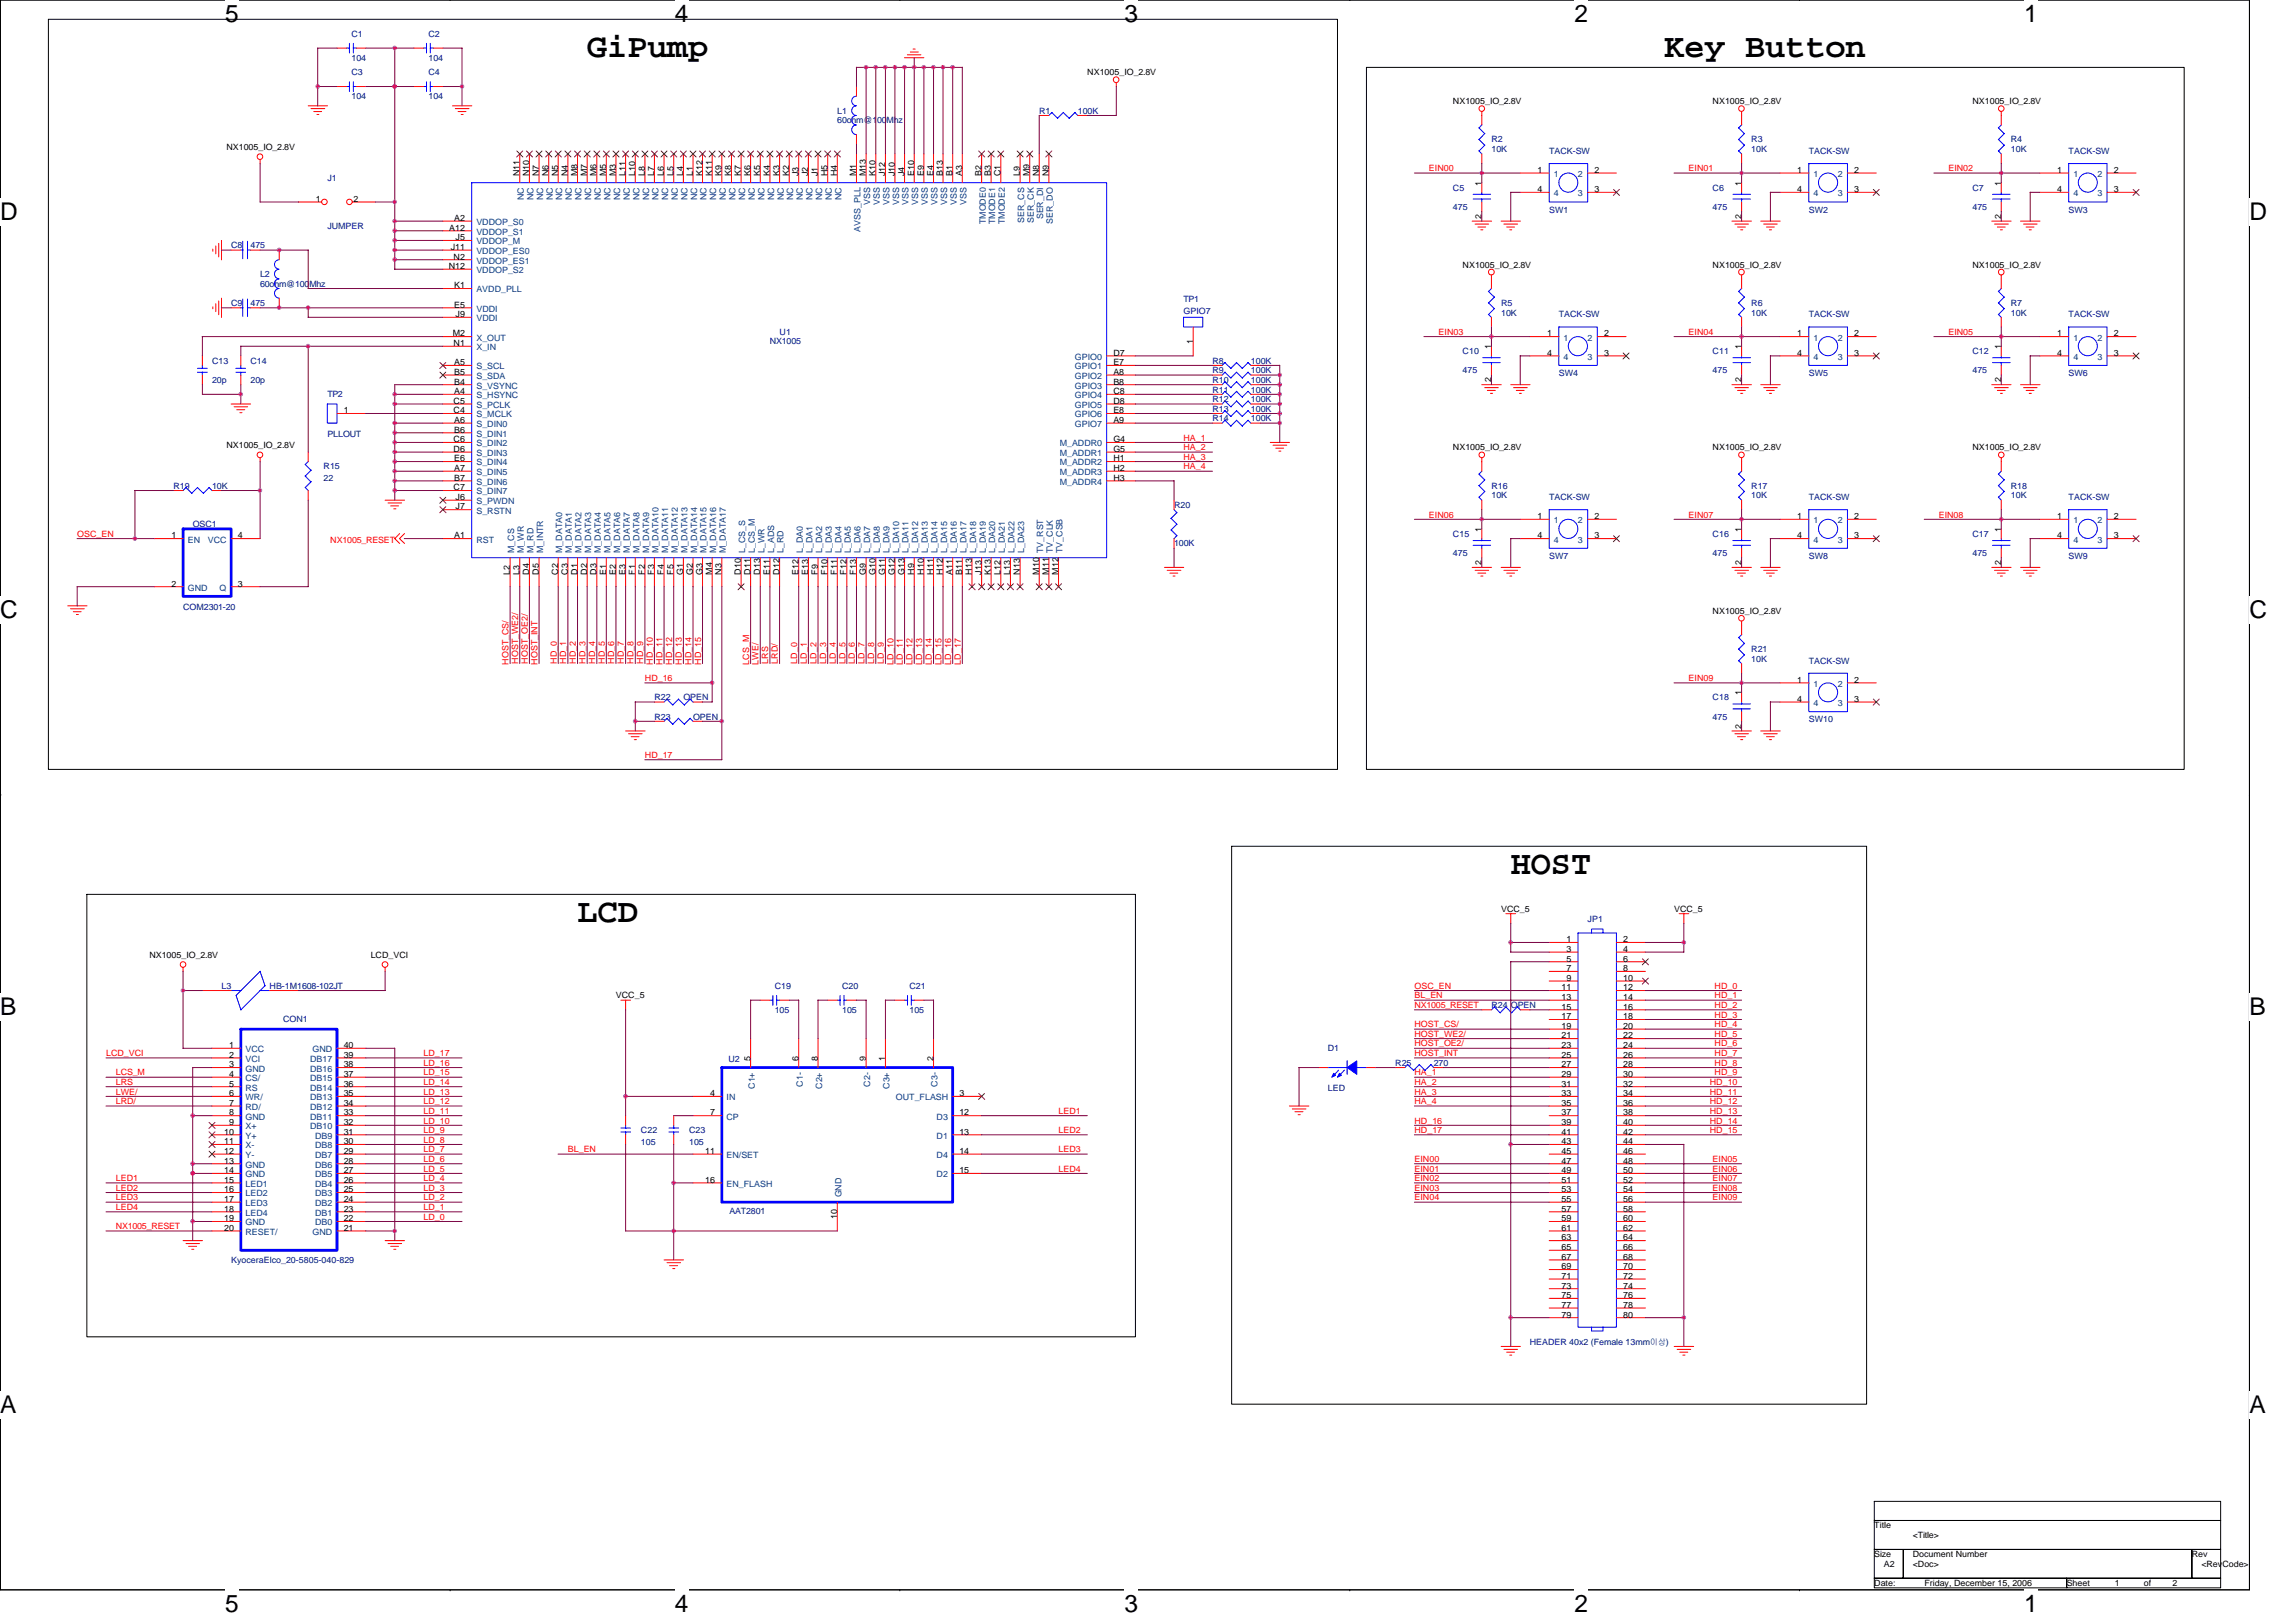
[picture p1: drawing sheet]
<svg xmlns="http://www.w3.org/2000/svg" width="297mm" height="210mm" viewBox="0 0 297 210" stroke-linecap="round" stroke-linejoin="round" font-family="sans-serif">
<defs><g id="words">
<g font-size="4.4">
<text x="76" y="7.4">GiPump</text>
<text x="215.3" y="7.4">Key Button</text>
<text x="195.4" y="113.2">HOST</text>
<text x="74.7" y="119.4">LCD</text>
</g>
<g font-size="3.2">
<text x="29.1" y="2.8">5</text>
<text x="87.3" y="2.8">4</text>
<text x="145.5" y="2.8">3</text>
<text x="203.7" y="2.8">2</text>
<text x="261.9" y="2.8">1</text>
<text x="0" y="28.5">D</text>
<text x="291" y="28.5">D</text>
<text x="0" y="80">C</text>
<text x="291" y="80">C</text>
<text x="0" y="131.4">B</text>
<text x="291" y="131.4">B</text>
<text x="0" y="182.8">A</text>
<text x="291" y="182.8">A</text>
<text x="29.1" y="208.6">5</text>
<text x="87.3" y="208.6">4</text>
<text x="145.5" y="208.6">3</text>
<text x="203.7" y="208.6">2</text>
<text x="261.9" y="208.6">1</text>
</g>
<g font-size="1.1" fill="#000080">
<text x="45.5" y="4.7">C1</text>
<text x="55.4" y="4.7">C2</text>
<text x="45.5" y="7.9">104</text>
<text x="45.5" y="9.7">C3</text>
<text x="55.4" y="7.9">104</text>
<text x="55.4" y="9.7">C4</text>
<text x="45.5" y="12.8">104</text>
<text x="55.4" y="12.8">104</text>
<text x="108.3" y="14.7">L1</text>
<text x="108.3" y="16">60ohm@100Mhz</text>
<text x="134.4" y="14.7">R1</text>
<text x="139.4" y="14.7">100K</text>
<text x="42.4" y="23.4">J1</text>
<text x="193" y="18.4">R2</text>
<text x="193" y="19.7">10K</text>
<text x="200.4" y="19.9">TACK-SW</text>
<text x="226.6" y="18.4">R3</text>
<text x="226.6" y="19.7">10K</text>
<text x="234" y="19.9">TACK-SW</text>
<text x="260.2" y="18.4">R4</text>
<text x="260.2" y="19.7">10K</text>
<text x="267.6" y="19.9">TACK-SW</text>
<text x="42.4" y="29.6">JUMPER</text>
<text x="188" y="24.7">C5</text>
<text x="188" y="27.2">475</text>
<text x="200.4" y="27.5">SW1</text>
<text x="221.6" y="24.7">C6</text>
<text x="221.6" y="27.2">475</text>
<text x="234" y="27.5">SW2</text>
<text x="255.2" y="24.7">C7</text>
<text x="255.2" y="27.2">475</text>
<text x="267.6" y="27.5">SW3</text>
<text x="29.9" y="32.1">C8</text>
<text x="32.4" y="32.1">475</text>
<text x="33.7" y="35.9">L2</text>
<text x="29.9" y="39.6">C9</text>
<text x="32.4" y="39.6">475</text>
<text x="33.7" y="37.1">60ohm@100Mhz</text>
<text x="153.1" y="39.1">TP1</text>
<text x="153.1" y="40.6">GPIO7</text>
<text x="194.2" y="39.6">R5</text>
<text x="194.2" y="40.9">10K</text>
<text x="201.7" y="41.1">TACK-SW</text>
<text x="226.6" y="39.6">R6</text>
<text x="226.6" y="40.9">10K</text>
<text x="234" y="41.1">TACK-SW</text>
<text x="260.2" y="39.6">R7</text>
<text x="260.2" y="40.9">10K</text>
<text x="267.6" y="41.1">TACK-SW</text>
<text x="27.4" y="47.1">C13</text>
<text x="32.4" y="47.1">C14</text>
<text x="99.6" y="44.6">NX1005</text>
<text x="100.9" y="43.3">U1</text>
<text x="156.9" y="47.1">R8</text>
<text x="161.8" y="47.1">100K</text>
<text x="189.2" y="45.8">C10</text>
<text x="221.6" y="45.8">C11</text>
<text x="255.2" y="45.8">C12</text>
<text x="27.4" y="49.6">20p</text>
<text x="32.4" y="49.6">20p</text>
<text x="42.4" y="51.4">TP2</text>
<text x="156.9" y="48.3">R9</text>
<text x="156.9" y="50.8">R11</text>
<text x="156.9" y="49.6">R10</text>
<text x="156.9" y="52">R12</text>
<text x="156.9" y="53.3">R13</text>
<text x="161.8" y="50.8">100K</text>
<text x="161.8" y="49.6">100K</text>
<text x="161.8" y="52">100K</text>
<text x="161.8" y="53.3">100K</text>
<text x="161.8" y="48.3">100K</text>
<text x="189.2" y="48.3">475</text>
<text x="201.7" y="48.7">SW4</text>
<text x="221.6" y="48.3">475</text>
<text x="234" y="48.7">SW5</text>
<text x="255.2" y="48.3">475</text>
<text x="267.6" y="48.7">SW6</text>
<text x="42.4" y="56.5">PLLOUT</text>
<text x="156.9" y="54.5">R14</text>
<text x="161.8" y="54.5">100K</text>
<text x="22.4" y="63.2">R19</text>
<text x="27.4" y="63.2">10K</text>
<text x="41.9" y="60.7">R15</text>
<text x="41.9" y="62.3">22</text>
<text x="151.9" y="65.7">R20</text>
<text x="193" y="63.2">R16</text>
<text x="193" y="64.5">10K</text>
<text x="200.4" y="64.7">TACK-SW</text>
<text x="226.6" y="63.2">R17</text>
<text x="226.6" y="64.5">10K</text>
<text x="234" y="64.7">TACK-SW</text>
<text x="260.2" y="63.2">R18</text>
<text x="260.2" y="64.5">10K</text>
<text x="267.6" y="64.7">TACK-SW</text>
<text x="24.9" y="68.2">OSC1</text>
<text x="151.9" y="70.7">100K</text>
<text x="188" y="69.5">C15</text>
<text x="188" y="72">475</text>
<text x="221.6" y="69.5">C16</text>
<text x="221.6" y="72">475</text>
<text x="255.2" y="69.5">C17</text>
<text x="255.2" y="72">475</text>
<text x="200.4" y="72.3">SW7</text>
<text x="234" y="72.3">SW8</text>
<text x="267.6" y="72.3">SW9</text>
<text x="23.7" y="78.9">COM2301-20</text>
<text x="226.6" y="84.4">R21</text>
<text x="226.6" y="85.6">10K</text>
<text x="234" y="85.9">TACK-SW</text>
<text x="84.7" y="93.1">R23</text>
<text x="84.7" y="90.6">R22</text>
<text x="88.4" y="90.6">OPEN</text>
<text x="89.7" y="93.1">OPEN</text>
<text x="221.6" y="90.6">C18</text>
<text x="221.6" y="93.1">475</text>
<text x="234" y="93.5">SW10</text>
<text x="205.4" y="119.3">JP1</text>
<text x="28.7" y="128">L3</text>
<text x="34.9" y="128">HB-1M1608-102JT</text>
<text x="100.2" y="128">C19</text>
<text x="100.2" y="131.1">105</text>
<text x="108.9" y="128">C20</text>
<text x="108.9" y="131.1">105</text>
<text x="117.7" y="128">C21</text>
<text x="117.7" y="131.1">105</text>
<text x="193" y="130.5">R24 OPEN</text>
<text x="36.6" y="132.2">CON1</text>
<text x="94.3" y="137.4">U2</text>
<text x="171.8" y="136.1">D1</text>
<text x="180.5" y="137.9">R25</text>
<text x="185.5" y="137.9">270</text>
<text x="171.8" y="141.2">LED</text>
<text x="82.9" y="146.6">C22</text>
<text x="82.9" y="148.1">105</text>
<text x="89.2" y="146.6">C23</text>
<text x="89.2" y="148.1">105</text>
<text x="94.4" y="157.1">AAT2801</text>
<text x="29.9" y="163.4">KyoceraElco_20-5805-040-829</text>
<text x="197.9" y="174">HEADER 40x2 (Female 13mm이상)</text>
</g>
<g font-size="1.1">
<text x="140.7" y="9.7">NX1005_IO_2.8V</text>
<text x="188" y="13.5">NX1005_IO_2.8V</text>
<text x="221.6" y="13.5">NX1005_IO_2.8V</text>
<text x="255.2" y="13.5">NX1005_IO_2.8V</text>
<text x="29.3" y="19.4">NX1005_IO_2.8V</text>
<text x="67.2" y="22.8" transform="rotate(-90 67.2 22.8)">N11</text>
<text x="68.5" y="22.8" transform="rotate(-90 68.5 22.8)">N10</text>
<text x="69.7" y="22.8" transform="rotate(-90 69.7 22.8)">N7</text>
<text x="71" y="22.8" transform="rotate(-90 71 22.8)">N6</text>
<text x="72.2" y="22.8" transform="rotate(-90 72.2 22.8)">N5</text>
<text x="73.4" y="22.8" transform="rotate(-90 73.4 22.8)">N4</text>
<text x="74.7" y="22.8" transform="rotate(-90 74.7 22.8)">M8</text>
<text x="75.9" y="22.8" transform="rotate(-90 75.9 22.8)">M7</text>
<text x="77.2" y="22.8" transform="rotate(-90 77.2 22.8)">M6</text>
<text x="78.4" y="22.8" transform="rotate(-90 78.4 22.8)">M5</text>
<text x="79.7" y="22.8" transform="rotate(-90 79.7 22.8)">M3</text>
<text x="80.9" y="22.8" transform="rotate(-90 80.9 22.8)">L11</text>
<text x="82.2" y="22.8" transform="rotate(-90 82.2 22.8)">L10</text>
<text x="83.4" y="22.8" transform="rotate(-90 83.4 22.8)">L8</text>
<text x="84.6" y="22.8" transform="rotate(-90 84.6 22.8)">L7</text>
<text x="85.9" y="22.8" transform="rotate(-90 85.9 22.8)">L6</text>
<text x="87.1" y="22.8" transform="rotate(-90 87.1 22.8)">L5</text>
<text x="88.4" y="22.8" transform="rotate(-90 88.4 22.8)">L4</text>
<text x="89.6" y="22.8" transform="rotate(-90 89.6 22.8)">L1</text>
<text x="90.9" y="22.8" transform="rotate(-90 90.9 22.8)">K12</text>
<text x="92.1" y="22.8" transform="rotate(-90 92.1 22.8)">K11</text>
<text x="93.4" y="22.8" transform="rotate(-90 93.4 22.8)">K9</text>
<text x="94.6" y="22.8" transform="rotate(-90 94.6 22.8)">K8</text>
<text x="95.9" y="22.8" transform="rotate(-90 95.9 22.8)">K7</text>
<text x="97.1" y="22.8" transform="rotate(-90 97.1 22.8)">K6</text>
<text x="98.3" y="22.8" transform="rotate(-90 98.3 22.8)">K5</text>
<text x="99.6" y="22.8" transform="rotate(-90 99.6 22.8)">K4</text>
<text x="100.8" y="22.8" transform="rotate(-90 100.8 22.8)">K3</text>
<text x="102.1" y="22.8" transform="rotate(-90 102.1 22.8)">K2</text>
<text x="103.3" y="22.8" transform="rotate(-90 103.3 22.8)">J3</text>
<text x="104.6" y="22.8" transform="rotate(-90 104.6 22.8)">J2</text>
<text x="105.8" y="22.8" transform="rotate(-90 105.8 22.8)">J1</text>
<text x="107.1" y="22.8" transform="rotate(-90 107.1 22.8)">H5</text>
<text x="108.3" y="22.8" transform="rotate(-90 108.3 22.8)">H4</text>
<text x="110.8" y="22.8" transform="rotate(-90 110.8 22.8)">M1</text>
<text x="112" y="22.8" transform="rotate(-90 112 22.8)">M13</text>
<text x="113.3" y="22.8" transform="rotate(-90 113.3 22.8)">K10</text>
<text x="114.5" y="22.8" transform="rotate(-90 114.5 22.8)">J12</text>
<text x="115.8" y="22.8" transform="rotate(-90 115.8 22.8)">J10</text>
<text x="117" y="22.8" transform="rotate(-90 117 22.8)">J4</text>
<text x="118.3" y="22.8" transform="rotate(-90 118.3 22.8)">E10</text>
<text x="119.5" y="22.8" transform="rotate(-90 119.5 22.8)">E9</text>
<text x="120.8" y="22.8" transform="rotate(-90 120.8 22.8)">E4</text>
<text x="122" y="22.8" transform="rotate(-90 122 22.8)">B13</text>
<text x="123.2" y="22.8" transform="rotate(-90 123.2 22.8)">B1</text>
<text x="124.5" y="22.8" transform="rotate(-90 124.5 22.8)">A3</text>
<text x="127" y="22.8" transform="rotate(-90 127 22.8)">B2</text>
<text x="128.2" y="22.8" transform="rotate(-90 128.2 22.8)">B3</text>
<text x="129.5" y="22.8" transform="rotate(-90 129.5 22.8)">C1</text>
<text x="131.9" y="22.8" transform="rotate(-90 131.9 22.8)">L9</text>
<text x="133.2" y="22.8" transform="rotate(-90 133.2 22.8)">M9</text>
<text x="134.4" y="22.8" transform="rotate(-90 134.4 22.8)">N8</text>
<text x="135.7" y="22.8" transform="rotate(-90 135.7 22.8)">N9</text>
<text x="198.9" y="22.4">1</text>
<text x="206.3" y="22.4">2</text>
<text x="232.5" y="22.4">1</text>
<text x="239.9" y="22.4">2</text>
<text x="266.1" y="22.4">1</text>
<text x="273.5" y="22.4">2</text>
<text x="40.8" y="26.1">1</text>
<text x="45.7" y="26.1">2</text>
<text x="58.1" y="29.8">A12</text>
<text x="58.8" y="28.6">A2</text>
<text x="191.7" y="28.3" transform="rotate(-90 191.7 28.3)">2</text>
<text x="191.7" y="24" transform="rotate(-90 191.7 24)">1</text>
<text x="198.9" y="24.9">4</text>
<text x="206.3" y="24.9">3</text>
<text x="225.3" y="28.3" transform="rotate(-90 225.3 28.3)">2</text>
<text x="225.3" y="24" transform="rotate(-90 225.3 24)">1</text>
<text x="232.5" y="24.9">4</text>
<text x="239.9" y="24.9">3</text>
<text x="258.9" y="28.3" transform="rotate(-90 258.9 28.3)">2</text>
<text x="258.9" y="24" transform="rotate(-90 258.9 24)">1</text>
<text x="266.1" y="24.9">4</text>
<text x="273.5" y="24.9">3</text>
<text x="58.1" y="34.8">N12</text>
<text x="58.3" y="32.3">J11</text>
<text x="58.7" y="33.6">N2</text>
<text x="58.9" y="31.1">J5</text>
<text x="189.2" y="34.6">NX1005_IO_2.8V</text>
<text x="221.6" y="34.6">NX1005_IO_2.8V</text>
<text x="255.2" y="34.6">NX1005_IO_2.8V</text>
<text x="58.8" y="37.3">K1</text>
<text x="58.8" y="39.8">E5</text>
<text x="58.9" y="41">J9</text>
<text x="58.6" y="43.5">M2</text>
<text x="58.7" y="44.8">N1</text>
<text x="58.8" y="47.3">A5</text>
<text x="144" y="46">D7</text>
<text x="144" y="47.3">E7</text>
<text x="154.3" y="44.5" transform="rotate(-90 154.3 44.5)">1</text>
<text x="192.9" y="45.2" transform="rotate(-90 192.9 45.2)">1</text>
<text x="200.2" y="43.5">1</text>
<text x="200.2" y="46">4</text>
<text x="207.5" y="43.5">2</text>
<text x="207.5" y="46">3</text>
<text x="225.3" y="45.2" transform="rotate(-90 225.3 45.2)">1</text>
<text x="232.5" y="43.5">1</text>
<text x="232.5" y="46">4</text>
<text x="239.9" y="43.5">2</text>
<text x="239.9" y="46">3</text>
<text x="258.9" y="45.2" transform="rotate(-90 258.9 45.2)">1</text>
<text x="266.1" y="43.5">1</text>
<text x="266.1" y="46">4</text>
<text x="273.5" y="43.5">2</text>
<text x="273.5" y="46">3</text>
<text x="44.5" y="53.5">1</text>
<text x="58.7" y="52.3">C5</text>
<text x="58.7" y="53.5">C4</text>
<text x="58.8" y="48.5">B5</text>
<text x="58.8" y="49.8">B4</text>
<text x="58.8" y="51">A4</text>
<text x="144" y="48.5">A8</text>
<text x="144" y="49.8">B8</text>
<text x="144" y="51">C8</text>
<text x="144" y="52.3">D8</text>
<text x="144" y="53.5">E8</text>
<text x="192.9" y="49.5" transform="rotate(-90 192.9 49.5)">2</text>
<text x="225.3" y="49.5" transform="rotate(-90 225.3 49.5)">2</text>
<text x="258.9" y="49.5" transform="rotate(-90 258.9 49.5)">2</text>
<text x="29.3" y="58">NX1005_IO_2.8V</text>
<text x="58.7" y="57.2">C6</text>
<text x="58.7" y="58.5">D6</text>
<text x="58.8" y="54.7">A6</text>
<text x="58.8" y="56">B6</text>
<text x="58.8" y="59.7">E6</text>
<text x="144" y="54.7">A9</text>
<text x="144" y="57.2">G4</text>
<text x="144" y="58.5">G5</text>
<text x="144" y="59.7">H1</text>
<text x="188" y="58.3">NX1005_IO_2.8V</text>
<text x="221.6" y="58.3">NX1005_IO_2.8V</text>
<text x="255.2" y="58.3">NX1005_IO_2.8V</text>
<text x="58.7" y="63.5">C7</text>
<text x="58.8" y="61">A7</text>
<text x="58.8" y="62.2">B7</text>
<text x="58.9" y="64.7">J6</text>
<text x="58.9" y="65.9">J7</text>
<text x="144" y="61">H2</text>
<text x="144" y="62.2">H3</text>
<text x="22.2" y="69.7">1</text>
<text x="30.8" y="69.7">4</text>
<text x="58.8" y="69.7">A1</text>
<text x="191.7" y="68.8" transform="rotate(-90 191.7 68.8)">1</text>
<text x="198.9" y="67.2">1</text>
<text x="198.9" y="69.7">4</text>
<text x="206.3" y="67.2">2</text>
<text x="206.3" y="69.7">3</text>
<text x="225.3" y="68.8" transform="rotate(-90 225.3 68.8)">1</text>
<text x="232.5" y="67.2">1</text>
<text x="232.5" y="69.7">4</text>
<text x="239.9" y="67.2">2</text>
<text x="239.9" y="69.7">3</text>
<text x="258.9" y="68.8" transform="rotate(-90 258.9 68.8)">1</text>
<text x="266.1" y="67.2">1</text>
<text x="266.1" y="69.7">4</text>
<text x="273.5" y="67.2">2</text>
<text x="273.5" y="69.7">3</text>
<text x="22.2" y="75.9">2</text>
<text x="30.8" y="75.9">3</text>
<text x="66" y="74.4" transform="rotate(-90 66 74.4)">L2</text>
<text x="67.2" y="74.4" transform="rotate(-90 67.2 74.4)">L3</text>
<text x="68.5" y="74.4" transform="rotate(-90 68.5 74.4)">D4</text>
<text x="69.7" y="74.4" transform="rotate(-90 69.7 74.4)">D5</text>
<text x="72.2" y="74.4" transform="rotate(-90 72.2 74.4)">C2</text>
<text x="73.4" y="74.4" transform="rotate(-90 73.4 74.4)">C3</text>
<text x="74.7" y="74.4" transform="rotate(-90 74.7 74.4)">D1</text>
<text x="75.9" y="74.4" transform="rotate(-90 75.9 74.4)">D2</text>
<text x="77.2" y="74.4" transform="rotate(-90 77.2 74.4)">D3</text>
<text x="78.4" y="74.4" transform="rotate(-90 78.4 74.4)">E1</text>
<text x="79.7" y="74.4" transform="rotate(-90 79.7 74.4)">E2</text>
<text x="80.9" y="74.4" transform="rotate(-90 80.9 74.4)">E3</text>
<text x="82.2" y="74.4" transform="rotate(-90 82.2 74.4)">F1</text>
<text x="83.4" y="74.4" transform="rotate(-90 83.4 74.4)">F2</text>
<text x="84.6" y="74.4" transform="rotate(-90 84.6 74.4)">F3</text>
<text x="85.9" y="74.4" transform="rotate(-90 85.9 74.4)">F4</text>
<text x="87.1" y="74.4" transform="rotate(-90 87.1 74.4)">F5</text>
<text x="88.4" y="74.4" transform="rotate(-90 88.4 74.4)">G1</text>
<text x="89.6" y="74.4" transform="rotate(-90 89.6 74.4)">G2</text>
<text x="90.9" y="74.4" transform="rotate(-90 90.9 74.4)">G3</text>
<text x="92.1" y="74.4" transform="rotate(-90 92.1 74.4)">M4</text>
<text x="93.4" y="74.4" transform="rotate(-90 93.4 74.4)">N3</text>
<text x="95.9" y="74.4" transform="rotate(-90 95.9 74.4)">D10</text>
<text x="97.1" y="74.4" transform="rotate(-90 97.1 74.4)">D11</text>
<text x="98.3" y="74.4" transform="rotate(-90 98.3 74.4)">D13</text>
<text x="99.6" y="74.4" transform="rotate(-90 99.6 74.4)">E11</text>
<text x="100.8" y="74.4" transform="rotate(-90 100.8 74.4)">D12</text>
<text x="103.3" y="74.4" transform="rotate(-90 103.3 74.4)">E12</text>
<text x="104.6" y="74.4" transform="rotate(-90 104.6 74.4)">E13</text>
<text x="105.8" y="74.4" transform="rotate(-90 105.8 74.4)">F9</text>
<text x="107.1" y="74.4" transform="rotate(-90 107.1 74.4)">F10</text>
<text x="108.3" y="74.4" transform="rotate(-90 108.3 74.4)">F11</text>
<text x="109.5" y="74.4" transform="rotate(-90 109.5 74.4)">F12</text>
<text x="110.8" y="74.4" transform="rotate(-90 110.8 74.4)">F13</text>
<text x="112" y="74.4" transform="rotate(-90 112 74.4)">G9</text>
<text x="113.3" y="74.4" transform="rotate(-90 113.3 74.4)">G10</text>
<text x="114.5" y="74.4" transform="rotate(-90 114.5 74.4)">G11</text>
<text x="115.8" y="74.4" transform="rotate(-90 115.8 74.4)">G12</text>
<text x="117" y="74.4" transform="rotate(-90 117 74.4)">G13</text>
<text x="118.3" y="74.4" transform="rotate(-90 118.3 74.4)">H9</text>
<text x="119.5" y="74.4" transform="rotate(-90 119.5 74.4)">H10</text>
<text x="120.8" y="74.4" transform="rotate(-90 120.8 74.4)">H11</text>
<text x="122" y="74.4" transform="rotate(-90 122 74.4)">H12</text>
<text x="123.2" y="74.4" transform="rotate(-90 123.2 74.4)">A11</text>
<text x="124.5" y="74.4" transform="rotate(-90 124.5 74.4)">B11</text>
<text x="125.7" y="74.4" transform="rotate(-90 125.7 74.4)">H13</text>
<text x="127" y="74.4" transform="rotate(-90 127 74.4)">J13</text>
<text x="128.2" y="74.4" transform="rotate(-90 128.2 74.4)">K13</text>
<text x="129.5" y="74.4" transform="rotate(-90 129.5 74.4)">L12</text>
<text x="130.7" y="74.4" transform="rotate(-90 130.7 74.4)">L13</text>
<text x="131.9" y="74.4" transform="rotate(-90 131.9 74.4)">N13</text>
<text x="134.4" y="74.4" transform="rotate(-90 134.4 74.4)">M10</text>
<text x="135.7" y="74.4" transform="rotate(-90 135.7 74.4)">M11</text>
<text x="136.9" y="74.4" transform="rotate(-90 136.9 74.4)">M12</text>
<text x="191.7" y="73.1" transform="rotate(-90 191.7 73.1)">2</text>
<text x="225.3" y="73.1" transform="rotate(-90 225.3 73.1)">2</text>
<text x="258.9" y="73.1" transform="rotate(-90 258.9 73.1)">2</text>
<text x="221.6" y="79.4">NX1005_IO_2.8V</text>
<text x="225.3" y="90" transform="rotate(-90 225.3 90)">1</text>
<text x="232.5" y="88.3">1</text>
<text x="239.9" y="88.3">2</text>
<text x="225.3" y="94.3" transform="rotate(-90 225.3 94.3)">2</text>
<text x="232.5" y="90.8">4</text>
<text x="239.9" y="90.8">3</text>
<text x="194.2" y="118">VCC_5</text>
<text x="216.6" y="118">VCC_5</text>
<text x="19.3" y="124">NX1005_IO_2.8V</text>
<text x="48" y="124">LCD_VCI</text>
<text x="202.6" y="121.9">1</text>
<text x="202.6" y="123.2">3</text>
<text x="202.6" y="124.4">5</text>
<text x="202.6" y="125.7">7</text>
<text x="210" y="121.9">2</text>
<text x="210" y="123.2">4</text>
<text x="210" y="124.4">6</text>
<text x="210" y="125.7">8</text>
<text x="79.7" y="129.2">VCC_5</text>
<text x="202" y="128.2">11</text>
<text x="202" y="129.4">13</text>
<text x="202" y="130.7">15</text>
<text x="202" y="131.9">17</text>
<text x="202.6" y="126.9">9</text>
<text x="210" y="126.9">10</text>
<text x="210" y="128.2">12</text>
<text x="210" y="129.4">14</text>
<text x="210" y="130.7">16</text>
<text x="210" y="131.9">18</text>
<text x="29.7" y="135.6">1</text>
<text x="29.7" y="136.9">2</text>
<text x="44.5" y="136.9">39</text>
<text x="44.5" y="135.6">40</text>
<text x="97.1" y="137.3" transform="rotate(-90 97.1 137.3)">5</text>
<text x="103.3" y="137.3" transform="rotate(-90 103.3 137.3)">6</text>
<text x="105.8" y="137.3" transform="rotate(-90 105.8 137.3)">8</text>
<text x="112" y="137.3" transform="rotate(-90 112 137.3)">9</text>
<text x="114.5" y="137.3" transform="rotate(-90 114.5 137.3)">1</text>
<text x="120.8" y="137.3" transform="rotate(-90 120.8 137.3)">2</text>
<text x="202" y="133.2">19</text>
<text x="202" y="134.4">21</text>
<text x="202" y="135.6">23</text>
<text x="202" y="136.9">25</text>
<text x="210" y="133.2">20</text>
<text x="210" y="134.4">22</text>
<text x="210" y="135.6">24</text>
<text x="210" y="136.9">26</text>
<text x="29.7" y="138.1">3</text>
<text x="29.7" y="139.4">4</text>
<text x="29.7" y="140.6">5</text>
<text x="29.7" y="141.9">6</text>
<text x="29.7" y="143.1">7</text>
<text x="44.5" y="143.1">34</text>
<text x="44.5" y="141.9">35</text>
<text x="44.5" y="140.6">36</text>
<text x="44.5" y="139.4">37</text>
<text x="44.5" y="138.1">38</text>
<text x="91.9" y="141.9">4</text>
<text x="124.1" y="141.9">3</text>
<text x="202" y="138.1">27</text>
<text x="202" y="139.4">29</text>
<text x="202" y="140.6">31</text>
<text x="202" y="141.9">33</text>
<text x="202" y="143.1">35</text>
<text x="210" y="138.1">28</text>
<text x="210" y="139.4">30</text>
<text x="210" y="140.6">32</text>
<text x="210" y="141.9">34</text>
<text x="210" y="143.1">36</text>
<text x="29" y="146.8">10</text>
<text x="29" y="148.1">11</text>
<text x="29" y="149.3">12</text>
<text x="29.7" y="144.4">8</text>
<text x="29.7" y="145.6">9</text>
<text x="44.5" y="149.3">29</text>
<text x="44.5" y="148.1">30</text>
<text x="44.5" y="146.8">31</text>
<text x="44.5" y="145.6">32</text>
<text x="44.5" y="144.4">33</text>
<text x="91.2" y="149.3">11</text>
<text x="91.9" y="144.4">7</text>
<text x="124.1" y="144.4">12</text>
<text x="124.1" y="146.8">13</text>
<text x="124.1" y="149.3">14</text>
<text x="202" y="144.4">37</text>
<text x="202" y="145.6">39</text>
<text x="202" y="146.8">41</text>
<text x="202" y="148.1">43</text>
<text x="202" y="149.3">45</text>
<text x="210" y="144.4">38</text>
<text x="210" y="145.6">40</text>
<text x="210" y="146.8">42</text>
<text x="210" y="148.1">44</text>
<text x="210" y="149.3">46</text>
<text x="29" y="150.6">13</text>
<text x="29" y="151.8">14</text>
<text x="29" y="153.1">15</text>
<text x="29" y="154.3">16</text>
<text x="29" y="155.6">17</text>
<text x="44.5" y="155.6">24</text>
<text x="44.5" y="154.3">25</text>
<text x="44.5" y="153.1">26</text>
<text x="44.5" y="151.8">27</text>
<text x="44.5" y="150.6">28</text>
<text x="91.2" y="153.1">16</text>
<text x="124.1" y="151.8">15</text>
<text x="202" y="150.6">47</text>
<text x="202" y="151.8">49</text>
<text x="202" y="153.1">51</text>
<text x="202" y="154.3">53</text>
<text x="202" y="155.6">55</text>
<text x="210" y="150.6">48</text>
<text x="210" y="151.8">50</text>
<text x="210" y="153.1">52</text>
<text x="210" y="154.3">54</text>
<text x="210" y="155.6">56</text>
<text x="29" y="156.8">18</text>
<text x="29" y="158.1">19</text>
<text x="29" y="159.3">20</text>
<text x="44.5" y="159.3">21</text>
<text x="44.5" y="158.1">22</text>
<text x="44.5" y="156.8">23</text>
<text x="108.3" y="157.8" transform="rotate(-90 108.3 157.8)">10</text>
<text x="202" y="156.8">57</text>
<text x="202" y="158.1">59</text>
<text x="202" y="159.3">61</text>
<text x="202" y="160.5">63</text>
<text x="202" y="161.8">65</text>
<text x="210" y="156.8">58</text>
<text x="210" y="158.1">60</text>
<text x="210" y="159.3">62</text>
<text x="210" y="160.5">64</text>
<text x="210" y="161.8">66</text>
<text x="202" y="163">67</text>
<text x="202" y="164.3">69</text>
<text x="202" y="165.5">71</text>
<text x="202" y="166.8">73</text>
<text x="202" y="168">75</text>
<text x="210" y="163">68</text>
<text x="210" y="164.3">70</text>
<text x="210" y="165.5">72</text>
<text x="210" y="166.8">74</text>
<text x="210" y="168">76</text>
<text x="202" y="169.2">77</text>
<text x="202" y="170.5">79</text>
<text x="210" y="169.2">78</text>
<text x="210" y="170.5">80</text>
<text x="242.5" y="197.8">Title</text>
<text x="242.5" y="201.5">Size</text>
<text x="243.7" y="202.8">A2</text>
<text x="247.5" y="201.5">Document Number</text>
<text x="247.5" y="202.8">&lt;Doc&gt;</text>
<text x="247.5" y="199">&lt;Title&gt;</text>
<text x="283.6" y="201.5">Rev</text>
<text x="284.8" y="202.8">&lt;RevCode&gt;</text>
<text x="242.5" y="205.3">Date:</text>
<text x="249" y="205.3">Friday, December 15, 2006</text>
<text x="267.4" y="205.3">Sheet</text>
<text x="273.6" y="205.3">1</text>
<text x="277.3" y="205.3">of</text>
<text x="281.1" y="205.3">2</text>
</g>
<g font-size="1.1" fill="#f00">
<text x="184.9" y="22.2">EIN00</text>
<text x="218.5" y="22.2">EIN01</text>
<text x="252.1" y="22.2">EIN02</text>
<text x="186.1" y="43.3">EIN03</text>
<text x="218.5" y="43.3">EIN04</text>
<text x="252.1" y="43.3">EIN05</text>
<text x="153.1" y="57">HA_1</text>
<text x="153.1" y="59.5">HA_3</text>
<text x="153.1" y="58.3">HA_2</text>
<text x="153.1" y="60.7">HA_4</text>
<text x="10" y="69.5">OSC_EN</text>
<text x="42.7" y="70.2">NX1005_RESET</text>
<text x="184.9" y="67">EIN06</text>
<text x="218.5" y="67">EIN07</text>
<text x="250.8" y="67">EIN08</text>
<text x="65.8" y="86" transform="rotate(-90 65.8 86)">HOST_CS/</text>
<text x="67" y="85.9" transform="rotate(-90 67 85.9)">HOST_WE2/</text>
<text x="68.3" y="85.9" transform="rotate(-90 68.3 85.9)">HOST_OE2/</text>
<text x="69.5" y="86" transform="rotate(-90 69.5 86)">HOST_INT</text>
<text x="72" y="85.9" transform="rotate(-90 72 85.9)">HD_0</text>
<text x="73.3" y="85.9" transform="rotate(-90 73.3 85.9)">HD_1</text>
<text x="74.5" y="85.9" transform="rotate(-90 74.5 85.9)">HD_2</text>
<text x="75.8" y="85.9" transform="rotate(-90 75.8 85.9)">HD_3</text>
<text x="77" y="85.9" transform="rotate(-90 77 85.9)">HD_4</text>
<text x="78.2" y="85.9" transform="rotate(-90 78.2 85.9)">HD_5</text>
<text x="79.5" y="85.9" transform="rotate(-90 79.5 85.9)">HD_6</text>
<text x="80.7" y="85.9" transform="rotate(-90 80.7 85.9)">HD_7</text>
<text x="82" y="85.9" transform="rotate(-90 82 85.9)">HD_8</text>
<text x="83.2" y="85.9" transform="rotate(-90 83.2 85.9)">HD_9</text>
<text x="83.4" y="88.1">HD_16</text>
<text x="84.5" y="86" transform="rotate(-90 84.5 86)">HD_10</text>
<text x="85.7" y="86" transform="rotate(-90 85.7 86)">HD_11</text>
<text x="86.9" y="86" transform="rotate(-90 86.9 86)">HD_12</text>
<text x="88.2" y="86" transform="rotate(-90 88.2 86)">HD_13</text>
<text x="89.4" y="86" transform="rotate(-90 89.4 86)">HD_14</text>
<text x="90.7" y="86" transform="rotate(-90 90.7 86)">HD_15</text>
<text x="96.9" y="86" transform="rotate(-90 96.9 86)">LCS_M</text>
<text x="98.1" y="86" transform="rotate(-90 98.1 86)">LWE/</text>
<text x="99.4" y="85.9" transform="rotate(-90 99.4 85.9)">LRS</text>
<text x="100.6" y="85.9" transform="rotate(-90 100.6 85.9)">LRD/</text>
<text x="103.1" y="85.9" transform="rotate(-90 103.1 85.9)">LD_0</text>
<text x="104.4" y="85.9" transform="rotate(-90 104.4 85.9)">LD_1</text>
<text x="105.6" y="85.9" transform="rotate(-90 105.6 85.9)">LD_2</text>
<text x="106.9" y="85.9" transform="rotate(-90 106.9 85.9)">LD_3</text>
<text x="108.1" y="85.9" transform="rotate(-90 108.1 85.9)">LD_4</text>
<text x="109.4" y="85.9" transform="rotate(-90 109.4 85.9)">LD_5</text>
<text x="110.6" y="85.9" transform="rotate(-90 110.6 85.9)">LD_6</text>
<text x="111.8" y="85.9" transform="rotate(-90 111.8 85.9)">LD_7</text>
<text x="113.1" y="85.9" transform="rotate(-90 113.1 85.9)">LD_8</text>
<text x="114.3" y="85.9" transform="rotate(-90 114.3 85.9)">LD_9</text>
<text x="115.6" y="86" transform="rotate(-90 115.6 86)">LD_10</text>
<text x="116.8" y="86" transform="rotate(-90 116.8 86)">LD_11</text>
<text x="118.1" y="86" transform="rotate(-90 118.1 86)">LD_12</text>
<text x="119.3" y="86" transform="rotate(-90 119.3 86)">LD_13</text>
<text x="120.6" y="86" transform="rotate(-90 120.6 86)">LD_14</text>
<text x="121.8" y="86" transform="rotate(-90 121.8 86)">LD_15</text>
<text x="123" y="86" transform="rotate(-90 123 86)">LD_16</text>
<text x="124.3" y="86" transform="rotate(-90 124.3 86)">LD_17</text>
<text x="218.5" y="88.1">EIN09</text>
<text x="83.4" y="98.1">HD_17</text>
<text x="183" y="130.5">NX1005_RESET</text>
<text x="183" y="128">OSC_EN</text>
<text x="183" y="129.2">BL_EN</text>
<text x="221.8" y="128">HD_0</text>
<text x="221.8" y="130.5">HD_2</text>
<text x="221.8" y="131.7">HD_3</text>
<text x="221.8" y="129.2">HD_1</text>
<text x="13.7" y="136.7">LCD_VCI</text>
<text x="54.8" y="137.9">LD_16</text>
<text x="54.8" y="136.7">LD_17</text>
<text x="183" y="136.7">HOST_INT</text>
<text x="183" y="132.9">HOST_CS/</text>
<text x="183" y="134.2">HOST_WE2/</text>
<text x="183" y="135.4">HOST_OE2/</text>
<text x="221.8" y="132.9">HD_4</text>
<text x="221.8" y="135.4">HD_6</text>
<text x="221.8" y="134.2">HD_5</text>
<text x="221.8" y="137.9">HD_8</text>
<text x="221.8" y="136.7">HD_7</text>
<text x="15" y="142.9">LRD/</text>
<text x="15" y="141.6">LWE/</text>
<text x="15" y="140.4">LRS</text>
<text x="15" y="139.2">LCS_M</text>
<text x="54.8" y="142.9">LD_12</text>
<text x="54.8" y="141.6">LD_13</text>
<text x="54.8" y="140.4">LD_14</text>
<text x="54.8" y="139.2">LD_15</text>
<text x="183" y="142.9">HA_4</text>
<text x="183" y="141.6">HA_3</text>
<text x="183" y="139.2">HA_1</text>
<text x="183" y="140.4">HA_2</text>
<text x="221.2" y="140.4">HD_10</text>
<text x="221.2" y="141.6">HD_11</text>
<text x="221.2" y="142.9">HD_12</text>
<text x="221.8" y="139.2">HD_9</text>
<text x="54.8" y="149.1">LD_7</text>
<text x="54.8" y="147.9">LD_8</text>
<text x="54.8" y="146.6">LD_9</text>
<text x="54.8" y="145.4">LD_10</text>
<text x="54.8" y="144.1">LD_11</text>
<text x="73.5" y="149.1">BL_EN</text>
<text x="136.9" y="149.1">LED3</text>
<text x="136.9" y="146.6">LED2</text>
<text x="136.9" y="144.1">LED1</text>
<text x="183" y="145.4">HD_16</text>
<text x="183" y="146.6">HD_17</text>
<text x="221.2" y="145.4">HD_14</text>
<text x="221.2" y="144.1">HD_13</text>
<text x="221.2" y="146.6">HD_15</text>
<text x="15" y="155.3">LED3</text>
<text x="15" y="154.1">LED2</text>
<text x="15" y="152.9">LED1</text>
<text x="54.8" y="155.3">LD_2</text>
<text x="54.8" y="154.1">LD_3</text>
<text x="54.8" y="152.9">LD_4</text>
<text x="54.8" y="151.6">LD_5</text>
<text x="54.8" y="150.4">LD_6</text>
<text x="136.9" y="151.6">LED4</text>
<text x="183" y="150.4">EIN00</text>
<text x="183" y="151.6">EIN01</text>
<text x="183" y="152.9">EIN02</text>
<text x="183" y="154.1">EIN03</text>
<text x="183" y="155.3">EIN04</text>
<text x="221.6" y="150.4">EIN05</text>
<text x="221.6" y="151.6">EIN06</text>
<text x="221.6" y="152.9">EIN07</text>
<text x="221.6" y="154.1">EIN08</text>
<text x="221.6" y="155.3">EIN09</text>
<text x="15" y="159.1">NX1005_RESET</text>
<text x="15" y="156.6">LED4</text>
<text x="54.8" y="156.6">LD_1</text>
<text x="54.8" y="157.8">LD_0</text>
</g>
<g font-size="1.1" fill="#004080">
<text x="201" y="22.9">1</text>
<text x="204.1" y="22.9">2</text>
<text x="234.6" y="22.9">1</text>
<text x="237.8" y="22.9">2</text>
<text x="268.2" y="22.9">1</text>
<text x="271.4" y="22.9">2</text>
<text x="61.6" y="29.1">VDDOP_S0</text>
<text x="67.8" y="25.9" transform="rotate(-90 67.8 25.9)">NC</text>
<text x="69" y="25.9" transform="rotate(-90 69 25.9)">NC</text>
<text x="70.3" y="25.9" transform="rotate(-90 70.3 25.9)">NC</text>
<text x="71.5" y="25.9" transform="rotate(-90 71.5 25.9)">NC</text>
<text x="72.7" y="25.9" transform="rotate(-90 72.7 25.9)">NC</text>
<text x="74" y="25.9" transform="rotate(-90 74 25.9)">NC</text>
<text x="75.2" y="25.9" transform="rotate(-90 75.2 25.9)">NC</text>
<text x="76.5" y="25.9" transform="rotate(-90 76.5 25.9)">NC</text>
<text x="77.7" y="25.9" transform="rotate(-90 77.7 25.9)">NC</text>
<text x="79" y="25.9" transform="rotate(-90 79 25.9)">NC</text>
<text x="80.2" y="25.9" transform="rotate(-90 80.2 25.9)">NC</text>
<text x="81.5" y="25.9" transform="rotate(-90 81.5 25.9)">NC</text>
<text x="82.7" y="25.9" transform="rotate(-90 82.7 25.9)">NC</text>
<text x="84" y="25.9" transform="rotate(-90 84 25.9)">NC</text>
<text x="85.2" y="25.9" transform="rotate(-90 85.2 25.9)">NC</text>
<text x="86.4" y="25.9" transform="rotate(-90 86.4 25.9)">NC</text>
<text x="87.7" y="25.9" transform="rotate(-90 87.7 25.9)">NC</text>
<text x="88.9" y="25.9" transform="rotate(-90 88.9 25.9)">NC</text>
<text x="90.2" y="25.9" transform="rotate(-90 90.2 25.9)">NC</text>
<text x="91.4" y="25.9" transform="rotate(-90 91.4 25.9)">NC</text>
<text x="92.7" y="25.9" transform="rotate(-90 92.7 25.9)">NC</text>
<text x="93.9" y="25.9" transform="rotate(-90 93.9 25.9)">NC</text>
<text x="95.2" y="25.9" transform="rotate(-90 95.2 25.9)">NC</text>
<text x="96.4" y="25.9" transform="rotate(-90 96.4 25.9)">NC</text>
<text x="97.6" y="25.9" transform="rotate(-90 97.6 25.9)">NC</text>
<text x="98.9" y="25.9" transform="rotate(-90 98.9 25.9)">NC</text>
<text x="100.1" y="25.9" transform="rotate(-90 100.1 25.9)">NC</text>
<text x="101.4" y="25.9" transform="rotate(-90 101.4 25.9)">NC</text>
<text x="102.6" y="25.9" transform="rotate(-90 102.6 25.9)">NC</text>
<text x="103.9" y="25.9" transform="rotate(-90 103.9 25.9)">NC</text>
<text x="105.1" y="25.9" transform="rotate(-90 105.1 25.9)">NC</text>
<text x="106.4" y="25.9" transform="rotate(-90 106.4 25.9)">NC</text>
<text x="107.6" y="25.9" transform="rotate(-90 107.6 25.9)">NC</text>
<text x="108.9" y="25.9" transform="rotate(-90 108.9 25.9)">NC</text>
<text x="111.3" y="30" transform="rotate(-90 111.3 30)">AVSS_PLL</text>
<text x="112.6" y="26.5" transform="rotate(-90 112.6 26.5)">VSS</text>
<text x="113.8" y="26.5" transform="rotate(-90 113.8 26.5)">VSS</text>
<text x="115.1" y="26.5" transform="rotate(-90 115.1 26.5)">VSS</text>
<text x="116.3" y="26.5" transform="rotate(-90 116.3 26.5)">VSS</text>
<text x="117.6" y="26.5" transform="rotate(-90 117.6 26.5)">VSS</text>
<text x="118.8" y="26.5" transform="rotate(-90 118.8 26.5)">VSS</text>
<text x="120.1" y="26.5" transform="rotate(-90 120.1 26.5)">VSS</text>
<text x="121.3" y="26.5" transform="rotate(-90 121.3 26.5)">VSS</text>
<text x="122.5" y="26.5" transform="rotate(-90 122.5 26.5)">VSS</text>
<text x="123.8" y="26.5" transform="rotate(-90 123.8 26.5)">VSS</text>
<text x="125" y="26.5" transform="rotate(-90 125 26.5)">VSS</text>
<text x="127.5" y="29" transform="rotate(-90 127.5 29)">TMODE0</text>
<text x="128.8" y="29" transform="rotate(-90 128.8 29)">TMODE1</text>
<text x="130" y="29" transform="rotate(-90 130 29)">TMODE2</text>
<text x="132.5" y="28.8" transform="rotate(-90 132.5 28.8)">SER_CS</text>
<text x="133.7" y="28.8" transform="rotate(-90 133.7 28.8)">SER_CK</text>
<text x="135" y="28.4" transform="rotate(-90 135 28.4)">SER_DI</text>
<text x="136.2" y="29" transform="rotate(-90 136.2 29)">SER_DO</text>
<text x="201" y="25.4">4</text>
<text x="204.1" y="25.4">3</text>
<text x="234.6" y="25.4">4</text>
<text x="237.8" y="25.4">3</text>
<text x="268.2" y="25.4">4</text>
<text x="271.4" y="25.4">3</text>
<text x="61.6" y="30.4">VDDOP_S1</text>
<text x="61.6" y="31.6">VDDOP_M</text>
<text x="61.6" y="32.9">VDDOP_ES0</text>
<text x="61.6" y="34.1">VDDOP_ES1</text>
<text x="61.6" y="35.3">VDDOP_S2</text>
<text x="61.6" y="37.8">AVDD_PLL</text>
<text x="61.6" y="40.3">VDDI</text>
<text x="61.6" y="41.6">VDDI</text>
<text x="61.6" y="44.1">X_OUT</text>
<text x="61.6" y="45.3">X_IN</text>
<text x="61.6" y="47.8">S_SCL</text>
<text x="139.1" y="46.6">GPIO0</text>
<text x="139.1" y="47.8">GPIO1</text>
<text x="202.3" y="44.1">1</text>
<text x="202.3" y="46.6">4</text>
<text x="205.4" y="44.1">2</text>
<text x="205.4" y="46.6">3</text>
<text x="234.6" y="44.1">1</text>
<text x="234.6" y="46.6">4</text>
<text x="237.8" y="44.1">2</text>
<text x="237.8" y="46.6">3</text>
<text x="268.2" y="44.1">1</text>
<text x="268.2" y="46.6">4</text>
<text x="271.4" y="44.1">2</text>
<text x="271.4" y="46.6">3</text>
<text x="61.6" y="49">S_SDA</text>
<text x="61.6" y="50.3">S_VSYNC</text>
<text x="61.6" y="51.5">S_HSYNC</text>
<text x="61.6" y="52.8">S_PCLK</text>
<text x="139.1" y="49">GPIO2</text>
<text x="139.1" y="50.3">GPIO3</text>
<text x="139.1" y="51.5">GPIO4</text>
<text x="139.1" y="52.8">GPIO5</text>
<text x="61.6" y="54">S_MCLK</text>
<text x="61.6" y="55.3">S_DIN0</text>
<text x="61.6" y="56.5">S_DIN1</text>
<text x="61.6" y="57.8">S_DIN2</text>
<text x="61.6" y="59">S_DIN3</text>
<text x="137.1" y="57.8">M_ADDR0</text>
<text x="137.1" y="59">M_ADDR1</text>
<text x="139.1" y="54">GPIO6</text>
<text x="139.1" y="55.3">GPIO7</text>
<text x="61.6" y="60.2">S_DIN4</text>
<text x="61.6" y="61.5">S_DIN5</text>
<text x="61.6" y="62.7">S_DIN6</text>
<text x="61.6" y="64">S_DIN7</text>
<text x="61.6" y="65.2">S_PWDN</text>
<text x="137.1" y="60.2">M_ADDR2</text>
<text x="137.1" y="61.5">M_ADDR3</text>
<text x="137.1" y="62.7">M_ADDR4</text>
<text x="24.3" y="70.2">EN</text>
<text x="26.9" y="70.2">VCC</text>
<text x="61.6" y="70.2">RST</text>
<text x="61.6" y="66.5">S_RSTN</text>
<text x="66.5" y="71.6" transform="rotate(-90 66.5 71.6)">M_CS</text>
<text x="67.8" y="71.6" transform="rotate(-90 67.8 71.6)">M_WR</text>
<text x="69" y="71.6" transform="rotate(-90 69 71.6)">M_RD</text>
<text x="70.3" y="71.6" transform="rotate(-90 70.3 71.6)">M_INTR</text>
<text x="72.7" y="71.6" transform="rotate(-90 72.7 71.6)">M_DATA0</text>
<text x="74" y="71.6" transform="rotate(-90 74 71.6)">M_DATA1</text>
<text x="75.2" y="71.6" transform="rotate(-90 75.2 71.6)">M_DATA2</text>
<text x="76.5" y="71.6" transform="rotate(-90 76.5 71.6)">M_DATA3</text>
<text x="77.7" y="71.6" transform="rotate(-90 77.7 71.6)">M_DATA4</text>
<text x="79" y="71.6" transform="rotate(-90 79 71.6)">M_DATA5</text>
<text x="80.2" y="71.6" transform="rotate(-90 80.2 71.6)">M_DATA6</text>
<text x="81.5" y="71.6" transform="rotate(-90 81.5 71.6)">M_DATA7</text>
<text x="82.7" y="71.6" transform="rotate(-90 82.7 71.6)">M_DATA8</text>
<text x="84" y="71.6" transform="rotate(-90 84 71.6)">M_DATA9</text>
<text x="85.2" y="71.6" transform="rotate(-90 85.2 71.6)">M_DATA10</text>
<text x="86.4" y="71.6" transform="rotate(-90 86.4 71.6)">M_DATA11</text>
<text x="87.7" y="71.6" transform="rotate(-90 87.7 71.6)">M_DATA12</text>
<text x="88.9" y="71.6" transform="rotate(-90 88.9 71.6)">M_DATA13</text>
<text x="90.2" y="71.6" transform="rotate(-90 90.2 71.6)">M_DATA14</text>
<text x="91.4" y="71.6" transform="rotate(-90 91.4 71.6)">M_DATA15</text>
<text x="92.7" y="71.6" transform="rotate(-90 92.7 71.6)">M_DATA16</text>
<text x="93.9" y="71.6" transform="rotate(-90 93.9 71.6)">M_DATA17</text>
<text x="96.4" y="71.6" transform="rotate(-90 96.4 71.6)">L_CS_S</text>
<text x="97.6" y="71.6" transform="rotate(-90 97.6 71.6)">L_CS_M</text>
<text x="98.9" y="71.6" transform="rotate(-90 98.9 71.6)">L_WR</text>
<text x="100.1" y="71.6" transform="rotate(-90 100.1 71.6)">L_ADS</text>
<text x="101.4" y="71.6" transform="rotate(-90 101.4 71.6)">L_RD</text>
<text x="103.9" y="71.6" transform="rotate(-90 103.9 71.6)">L_DA0</text>
<text x="105.1" y="71.6" transform="rotate(-90 105.1 71.6)">L_DA1</text>
<text x="106.4" y="71.6" transform="rotate(-90 106.4 71.6)">L_DA2</text>
<text x="107.6" y="71.6" transform="rotate(-90 107.6 71.6)">L_DA3</text>
<text x="108.9" y="71.6" transform="rotate(-90 108.9 71.6)">L_DA4</text>
<text x="110.1" y="71.6" transform="rotate(-90 110.1 71.6)">L_DA5</text>
<text x="111.3" y="71.6" transform="rotate(-90 111.3 71.6)">L_DA6</text>
<text x="112.6" y="71.6" transform="rotate(-90 112.6 71.6)">L_DA7</text>
<text x="113.8" y="71.6" transform="rotate(-90 113.8 71.6)">L_DA8</text>
<text x="115.1" y="71.6" transform="rotate(-90 115.1 71.6)">L_DA9</text>
<text x="116.3" y="71.6" transform="rotate(-90 116.3 71.6)">L_DA10</text>
<text x="117.6" y="71.6" transform="rotate(-90 117.6 71.6)">L_DA11</text>
<text x="118.8" y="71.6" transform="rotate(-90 118.8 71.6)">L_DA12</text>
<text x="120.1" y="71.6" transform="rotate(-90 120.1 71.6)">L_DA13</text>
<text x="121.3" y="71.6" transform="rotate(-90 121.3 71.6)">L_DA14</text>
<text x="122.5" y="71.6" transform="rotate(-90 122.5 71.6)">L_DA15</text>
<text x="123.8" y="71.6" transform="rotate(-90 123.8 71.6)">L_DA16</text>
<text x="125" y="71.6" transform="rotate(-90 125 71.6)">L_DA17</text>
<text x="126.3" y="71.6" transform="rotate(-90 126.3 71.6)">L_DA18</text>
<text x="127.5" y="71.6" transform="rotate(-90 127.5 71.6)">L_DA19</text>
<text x="128.8" y="71.6" transform="rotate(-90 128.8 71.6)">L_DA20</text>
<text x="130" y="71.6" transform="rotate(-90 130 71.6)">L_DA21</text>
<text x="131.3" y="71.6" transform="rotate(-90 131.3 71.6)">L_DA22</text>
<text x="132.5" y="71.6" transform="rotate(-90 132.5 71.6)">L_DA23</text>
<text x="135" y="71.6" transform="rotate(-90 135 71.6)">TV_RST</text>
<text x="136.2" y="71.6" transform="rotate(-90 136.2 71.6)">TV_CLK</text>
<text x="137.5" y="71.6" transform="rotate(-90 137.5 71.6)">TV_CSB</text>
<text x="201" y="67.7">1</text>
<text x="201" y="70.2">4</text>
<text x="204.1" y="67.7">2</text>
<text x="204.1" y="70.2">3</text>
<text x="234.6" y="67.7">1</text>
<text x="234.6" y="70.2">4</text>
<text x="237.8" y="67.7">2</text>
<text x="237.8" y="70.2">3</text>
<text x="268.2" y="67.7">1</text>
<text x="268.2" y="70.2">4</text>
<text x="271.4" y="67.7">2</text>
<text x="271.4" y="70.2">3</text>
<text x="24.3" y="76.4">GND</text>
<text x="28.4" y="76.4">Q</text>
<text x="234.6" y="88.9">1</text>
<text x="237.8" y="88.9">2</text>
<text x="234.6" y="91.4">4</text>
<text x="237.8" y="91.4">3</text>
<text x="31.8" y="136.2">VCC</text>
<text x="31.8" y="137.4">VCI</text>
<text x="40.1" y="137.4">DB17</text>
<text x="40.4" y="136.2">GND</text>
<text x="31.8" y="138.7">GND</text>
<text x="31.8" y="139.9">CS/</text>
<text x="31.8" y="141.1">RS</text>
<text x="31.8" y="142.4">WR/</text>
<text x="31.8" y="143.6">RD/</text>
<text x="40.1" y="143.6">DB12</text>
<text x="40.1" y="142.4">DB13</text>
<text x="40.1" y="141.1">DB14</text>
<text x="40.1" y="139.9">DB15</text>
<text x="40.1" y="138.7">DB16</text>
<text x="94" y="142.4">IN</text>
<text x="97.6" y="140.9" transform="rotate(-90 97.6 140.9)">C1+</text>
<text x="103.9" y="140.6" transform="rotate(-90 103.9 140.6)">C1-</text>
<text x="106.4" y="140.9" transform="rotate(-90 106.4 140.9)">C2+</text>
<text x="112.6" y="140.6" transform="rotate(-90 112.6 140.6)">C2-</text>
<text x="115.1" y="140.9" transform="rotate(-90 115.1 140.9)">C3+</text>
<text x="115.9" y="142.4">OUT_FLASH</text>
<text x="121.3" y="140.6" transform="rotate(-90 121.3 140.6)">C3-</text>
<text x="31.8" y="144.9">GND</text>
<text x="31.8" y="146.1">X+</text>
<text x="31.8" y="147.4">Y+</text>
<text x="31.8" y="148.6">X-</text>
<text x="31.8" y="149.9">Y-</text>
<text x="40.1" y="146.1">DB10</text>
<text x="40.1" y="144.9">DB11</text>
<text x="40.8" y="149.9">DB7</text>
<text x="40.8" y="148.6">DB8</text>
<text x="40.8" y="147.4">DB9</text>
<text x="94" y="144.9">CP</text>
<text x="94" y="149.9">EN/SET</text>
<text x="121.2" y="144.9">D3</text>
<text x="121.2" y="147.4">D1</text>
<text x="121.2" y="149.9">D4</text>
<text x="31.8" y="151.1">GND</text>
<text x="31.8" y="152.4">GND</text>
<text x="31.8" y="153.6">LED1</text>
<text x="31.8" y="154.8">LED2</text>
<text x="40.8" y="154.8">DB3</text>
<text x="40.8" y="153.6">DB4</text>
<text x="40.8" y="152.4">DB5</text>
<text x="40.8" y="151.1">DB6</text>
<text x="94" y="153.6">EN_FLASH</text>
<text x="108.9" y="155" transform="rotate(-90 108.9 155)">GND</text>
<text x="121.2" y="152.4">D2</text>
<text x="31.8" y="156.1">LED3</text>
<text x="31.8" y="157.3">LED4</text>
<text x="31.8" y="158.6">GND</text>
<text x="31.8" y="159.8">RESET/</text>
<text x="40.4" y="159.8">GND</text>
<text x="40.8" y="158.6">DB0</text>
<text x="40.8" y="157.3">DB1</text>
<text x="40.8" y="156.1">DB2</text>
</g>
</g></defs>
<path d="M0 0h291v205.7h-291z" fill="none" stroke="#000" stroke-width=".13"/>
<g fill="#fff">
<path d="M29.1 0h1.8v3.5h-1.8z"/>
<path d="M29.1 205.7h1.8v3.6h-1.8z"/>
</g>
<path d="M58.2 0h.1M58.2 205.7h.1" fill="none" stroke="#000" stroke-width=".13"/>
<g fill="#fff">
<path d="M87.3 0h1.8v3.5h-1.8z"/>
<path d="M87.3 205.7h1.8v3.6h-1.8z"/>
</g>
<path d="M116.4 0h.1M116.4 205.7h.1" fill="none" stroke="#000" stroke-width=".13"/>
<g fill="#fff">
<path d="M145.5 0h1.8v3.5h-1.8z"/>
<path d="M145.5 205.7h1.8v3.6h-1.8z"/>
</g>
<path d="M174.6 0h.1M174.6 205.7h.1" fill="none" stroke="#000" stroke-width=".13"/>
<g fill="#fff">
<path d="M203.7 0h1.8v3.5h-1.8z"/>
<path d="M203.7 205.7h1.8v3.6h-1.8z"/>
</g>
<path d="M232.8 0h.1M232.8 205.7h.1" fill="none" stroke="#000" stroke-width=".13"/>
<g fill="#fff">
<path d="M261.9 0h1.7v3.5h-1.7z"/>
<path d="M261.9 205.7h1.7v3.6h-1.7z"/>
<path d="M0 25.7h2.3v3.5h-2.3z"/>
<path d="M291 25.7h2.3v3.5h-2.3z"/>
<path d="M0 77.2h2.3v3.5h-2.3z"/>
<path d="M291 77.2h2.3v3.5h-2.3z"/>
</g>
<path d="M0 51.4h.1M291 51.4h.1" fill="none" stroke="#000" stroke-width=".13"/>
<g fill="#fff">
<path d="M0 128.6h2.1v3.5h-2.1z"/>
<path d="M291 128.6h2.1v3.5h-2.1z"/>
</g>
<path d="M0 102.9h.1M291 102.9h.1" fill="none" stroke="#000" stroke-width=".13"/>
<g fill="#fff">
<path d="M0 180h2.2v3.5h-2.2z"/>
<path d="M291 180h2.1v3.5h-2.1z"/>
</g>
<path d="M6.3 2.5h166.7v97.1h-166.7zM176.8 8.7h105.8v90.9h-105.8zM11.2 115.7h135.7v57.3h-135.7zM159.3 109.5h82.2v72.2h-82.2zM0 154.3h.1M242.5 194.3h44.8v2.5h-44.8zM242.5 196.8h44.8v3.7h-44.8zM242.5 200.5h3.7v3.7h-3.7zM242.5 204.2h24.9v1.3h-24.9zM246.2 200.5h37.4v3.7h-37.4zM267.4 204.2h19.9v1.3h-19.9zM283.6 200.5h3.7v3.7h-3.7z" fill="none" stroke="#000" stroke-width=".13"/>
<g fill="none" stroke="#f00" stroke-width=".13">
<path d="M39.9 13.7h2.5M40.2 14.1h1.8M40.6 14.4h1M41 14.8h.3M43.6 6.2h1.2M43.6 11.2h1.2M46.1 6.2h1.2M46.1 11.2h1.2M53.5 6.2h1.3M53.5 11.2h1.3M56 6.2h1.3M56 11.2h1.3"/>
<path d="M58.5 13.7h2.5M58.9 14.1h1.8M59.3 14.4h1M59.7 14.8h.2M67.2 19.9v3.7M68.5 19.9v3.7M69.7 19.9v3.7M71 19.9v3.7M72.2 19.9v3.7M73.5 19.9v3.7M74.7 19.9v3.7M76 19.9v3.7"/>
<path d="M77.2 19.9v3.7M78.4 19.9v3.7M79.7 19.9v3.7M80.9 19.9v3.7M82.2 19.9v3.7M83.4 19.9v3.7M84.7 19.9v3.7M85.9 19.9v3.7M87.2 19.9v3.7M88.4 19.9v3.7M89.7 19.9v3.7M90.9 19.9v3.7"/>
<path d="M92.1 19.9v3.7M93.4 19.9v3.7M94.6 19.9v3.7M95.9 19.9v3.7M97.1 19.9v3.7M98.4 19.9v3.7M99.6 19.9v3.7M100.9 19.9v3.7M102.1 19.9v3.7M103.3 19.9v3.7M104.6 19.9v3.7M105.8 19.9v3.7"/>
<path d="M107.1 19.9v3.7M108.3 19.9v3.7M110.8 11.2v1.2M110.8 17.4v1.3M110.8 19.9v3.7M112.1 19.9v3.7M113.3 19.9v3.7M114.6 19.9v3.7M115.8 19.9v3.7M117 7.5h2.5M117 19.9v3.7M117.4 7.1h1.7"/>
<path d="M117.8 6.7h1M118.1 6.3h.3M118.3 19.9v3.7M119.5 19.9v3.7M120.8 19.9v3.7M122 19.9v3.7M123.3 19.9v3.7M124.5 19.9v3.7M127 19.9v3.7M128.2 19.9v3.7M129.5 19.9v3.7M132 19.9v3.7"/>
<path d="M133.2 19.9v3.7M134.4 19.9v3.7M134.4 14.9h1.3M135.7 19.9v3.7M139.4 14.9h1.3M144.4 10.7v.5M191.7 14.4v1.8M191.7 19.9v1.3M225.3 14.4v1.8M225.3 19.9v1.3M258.9 14.4v1.8M258.9 19.9v1.3"/>
<path d="M27.5 32.2v.3M27.5 39.7v.3M27.9 31.8v1.1M27.9 39.3v1M28.3 31.5v1.8M28.3 38.9v1.8M28.7 31.1v2.5M28.7 38.6v2.5M29.9 32.4h1.3M29.9 39.8h1.3M32.4 32.4h1.3M32.4 39.8h1.3"/>
<path d="M33.7 20.7v.5M36.1 32.4v1.2M36.1 38.6v1.2M38.6 26.1h3M45.6 26.1h3M57.3 28.6h3.7M57.3 29.9h3.7M57.3 31.1h3.7M57.3 32.4h3.7M57.3 33.6h3.7M57.3 37.3h3.7M57.3 34.8h3.7"/>
<path d="M57.3 39.8h3.7M190.5 28.6h2.5M190.8 29h1.8M191.2 29.4h1M191.6 29.7h.3M191.7 23.6v1.3M191.7 26.1v1.3M193 35.6v1.7M194.2 28.6h2.5M194.6 29h1.7M194.9 29.4h1M195.3 29.7h.3"/>
<path d="M196.7 22.4h3.7M196.7 24.9h3.7M205.4 22.4h3.7M205.4 24.9h3.7M224.1 28.6h2.5M224.4 29h1.8M224.8 29.4h1M225.2 29.7h.3M225.3 23.6v1.3M225.3 26.1v1.3M225.3 35.6v1.7M227.8 28.6h2.5"/>
<path d="M228.2 29h1.7M228.5 29.4h1M228.9 29.7h.3M230.3 22.4h3.7M230.3 24.9h3.7M239 22.4h3.7M239 24.9h3.7M257.7 28.6h2.5M258 29h1.8M258.4 29.4h1M258.8 29.7h.3M258.9 23.6v1.3"/>
<path d="M258.9 26.1v1.3M258.9 35.6v1.7M261.4 28.6h2.5M261.8 29h1.7M262.1 29.4h1M262.5 29.7h.3M263.9 22.4h3.7M263.9 24.9h3.7M272.6 22.4h3.7M272.6 24.9h3.7M26.2 46.1v1.2M26.2 48.5v1.3"/>
<path d="M29.9 52.3h2.5M30.3 52.6h1.7M30.6 53h1.1M31 53.4h.3M31.2 46.1v1.2M31.2 48.5v1.3M33.7 59.2v.6M39.9 58.5v1.2M43.6 53.5h3.7M57.3 57.3h3.7M57.3 52.3h3.7M57.3 49.8h3.7"/>
<path d="M57.3 43.6h3.7M57.3 44.8h3.7M57.3 41.1h3.7M57.3 47.3h3.7M57.3 48.5h3.7M57.3 51h3.7M57.3 53.5h3.7M57.3 54.8h3.7M57.3 56h3.7M57.3 58.5h3.7M57.3 59.7h3.7M143.2 57.3h3.7"/>
<path d="M143.2 52.3h3.7M143.2 49.8h3.7M143.2 47.3h3.7M143.2 48.5h3.7M143.2 51h3.7M143.2 53.5h3.7M143.2 54.8h3.7M143.2 58.5h3.7M143.2 59.7h3.7M143.2 46.1h3.7M154.4 42.3v3.8M156.9 52.3h1.2"/>
<path d="M156.9 49.8h1.2M156.9 47.3h1.2M156.9 48.5h1.2M156.9 51h1.2M156.9 53.5h1.2M156.9 54.8h1.2M161.8 52.3h1.3M161.8 49.8h1.3M161.8 47.3h1.3M161.8 48.5h1.3M161.8 51h1.3M161.8 53.5h1.3"/>
<path d="M161.8 54.8h1.3M164.3 57.3h2.5M164.7 57.6h1.8M165.1 58h1M165.5 58.4h.2M191.7 49.8h2.5M191.7 59.2v1.8M192.1 50.2h1.7M192.4 50.5h1.1M192.8 50.9h.3M193 41.1v1.2M193 44.8v1.3"/>
<path d="M193 47.3v1.2M195.4 49.8h2.5M195.8 50.2h1.8M196.2 50.5h1M196.6 50.9h.2M197.9 43.6h3.8M197.9 46.1h3.8M206.6 43.6h3.8M206.6 46.1h3.8M224.1 49.8h2.5M224.4 50.2h1.8M224.8 50.5h1"/>
<path d="M225.2 50.9h.3M225.3 41.1v1.2M225.3 44.8v1.3M225.3 47.3v1.2M225.3 59.2v1.8M227.8 49.8h2.5M228.2 50.2h1.7M228.5 50.5h1M228.9 50.9h.3M230.3 43.6h3.7M230.3 46.1h3.7M239 43.6h3.7"/>
<path d="M239 46.1h3.7M257.7 49.8h2.5M258 50.2h1.8M258.4 50.5h1M258.8 50.9h.3M258.9 41.1v1.2M258.9 44.8v1.3M258.9 47.3v1.2M258.9 59.2v1.8M261.4 49.8h2.5M261.8 50.2h1.7M262.1 50.5h1"/>
<path d="M262.5 50.9h.3M263.9 43.6h3.7M263.9 46.1h3.7M272.6 43.6h3.7M272.6 46.1h3.7M8.8 78.4h2.5M9.1 78.8h1.8M9.5 79.2h1M9.9 79.5h.2M20 69.7h3.7M20 75.9h3.7M22.4 63.5h1.3"/>
<path d="M27.4 63.5h1.3M29.9 69.7h3.8M29.9 75.9h3.8M39.9 63.5v1.2M49.8 64.7h2.5M50.2 65.1h1.8M50.5 65.5h1.1M50.9 65.8h.3M51.7 69l-.6 .7 .6 .6M52.3 69l-.6 .7 .6 .6M57.3 64.7h3.7M57.3 69.7h3.7"/>
<path d="M57.3 61h3.7M57.3 62.2h3.7M57.3 63.5h3.7M57.3 66h3.7M66 72.2v3.7M67.2 72.2v3.7M68.5 72.2v3.7M69.7 72.2v3.7M72.2 72.2v3.7M73.5 72.2v3.7M74.7 72.2v3.7M76 72.2v3.7"/>
<path d="M77.2 72.2v3.7M78.4 72.2v3.7M79.7 72.2v3.7M80.9 72.2v3.7M82.2 72.2v3.7M83.4 72.2v3.7M84.7 72.2v3.7M85.9 72.2v3.7M87.2 72.2v3.7M88.4 72.2v3.7M89.7 72.2v3.7M90.9 72.2v3.7"/>
<path d="M92.1 72.2v3.7M93.4 72.2v3.7M95.9 72.2v3.7M97.1 72.2v3.7M98.4 72.2v3.7M99.6 72.2v3.7M100.9 72.2v3.7M103.3 72.2v3.7M104.6 72.2v3.7M105.8 72.2v3.7M107.1 72.2v3.7M108.3 72.2v3.7"/>
<path d="M109.6 72.2v3.7M110.8 72.2v3.7M112.1 72.2v3.7M113.3 72.2v3.7M114.6 72.2v3.7M115.8 72.2v3.7M117 72.2v3.7M118.3 72.2v3.7M119.5 72.2v3.7M120.8 72.2v3.7M122 72.2v3.7M123.3 72.2v3.7"/>
<path d="M124.5 72.2v3.7M125.7 72.2v3.7M127 72.2v3.7M128.2 72.2v3.7M129.5 72.2v3.7M130.7 72.2v3.7M132 72.2v3.7M134.4 72.2v3.7M135.7 72.2v3.7M136.9 72.2v3.7M143.2 61h3.7M143.2 62.2h3.7"/>
<path d="M150.6 73.4h2.5M151 73.8h1.8M151.4 74.2h1M151.8 74.5h.2M151.9 64.7v1.3M151.9 69.7v1.3M190.5 73.4h2.5M190.8 73.8h1.8M191.2 74.2h1M191.6 74.5h.3M191.7 64.7v1.3M191.7 68.5v1.2"/>
<path d="M191.7 71v1.2M194.2 73.4h2.5M194.6 73.8h1.7M194.9 74.2h1M195.3 74.5h.3M196.7 69.7h3.7M196.7 67.2h3.7M205.4 69.7h3.7M205.4 67.2h3.7M224.1 73.4h2.5M224.4 73.8h1.8M224.8 74.2h1"/>
<path d="M225.2 74.5h.3M225.3 64.7v1.3M225.3 68.5v1.2M225.3 71v1.2M227.8 73.4h2.5M228.2 73.8h1.7M228.5 74.2h1M228.9 74.5h.3M230.3 69.7h3.7M230.3 67.2h3.7M239 69.7h3.7M239 67.2h3.7"/>
<path d="M257.7 73.4h2.5M258 73.8h1.8M258.4 74.2h1M258.8 74.5h.3M258.9 64.7v1.3M258.9 68.5v1.2M258.9 71v1.2M261.4 73.4h2.5M261.8 73.8h1.7M262.1 74.2h1M262.5 74.5h.3M263.9 69.7h3.7"/>
<path d="M263.9 67.2h3.7M272.6 69.7h3.7M272.6 67.2h3.7M80.9 94.6h2.6M81.3 95h1.8M81.7 95.3h1M82.1 95.7h.2M84.7 93.3h1.2M84.7 90.8h1.2M89.7 93.3h1.2M89.7 90.8h1.2M224.1 94.6h2.5"/>
<path d="M224.4 95h1.8M224.8 95.3h1M225.2 95.7h.3M225.3 80.4v1.7M225.3 85.9v1.2M225.3 89.6v1.2M225.3 92.1v1.2M227.8 94.6h2.5M228.2 95h1.7M228.5 95.3h1M228.9 95.7h.3M230.3 88.4h3.7"/>
<path d="M230.3 90.8h3.7M239 88.4h3.7M239 90.8h3.7M194.8 118.2h1.3M195.4 118.2v1.3M217.2 118.2h1.3M217.8 118.2v1.3M23.7 125.2v.5M26.2 128.2h3.7M27.4 138.2h3.8M27.4 135.7h3.8M27.4 136.9h3.8"/>
<path d="M27.4 139.4h3.8M34.9 128.2h3.7M43.6 138.2h3.7M43.6 135.7h3.7M43.6 136.9h3.7M43.6 139.4h3.7M49.8 125.2v.5M80.3 129.4h1.3M80.9 129.4v1.3M97.1 134.4v3.8M98.4 129.4h1.2M100.9 129.4h1.2"/>
<path d="M103.3 134.4v3.8M105.8 134.4v3.8M107.1 129.4h1.2M109.6 129.4h1.2M112.1 134.4v3.8M114.6 134.4v3.8M115.8 129.4h1.2M118.3 129.4h1.2M120.8 134.4v3.8M170.6 138.2h1.2M176.8 138.2h1.2M180.5 138.2h1.3"/>
<path d="M185.5 138.2h1.2M191.7 130.7h1.3M196.7 130.7h1.2M200.4 129.4h3.7M200.4 138.2h3.7M200.4 128.2h3.7M200.4 122h3.7M200.4 123.2h3.7M200.4 124.5h3.7M200.4 125.7h3.7M200.4 127h3.7M200.4 130.7h3.7"/>
<path d="M200.4 131.9h3.7M200.4 133.2h3.7M200.4 134.4h3.7M200.4 135.7h3.7M200.4 136.9h3.7M200.4 139.4h3.7M209.1 129.4h3.8M209.1 138.2h3.8M209.1 128.2h3.8M209.1 122h3.8M209.1 123.2h3.8M209.1 124.5h3.8"/>
<path d="M209.1 125.7h3.8M209.1 127h3.8M209.1 130.7h3.8M209.1 131.9h3.8M209.1 133.2h3.8M209.1 134.4h3.8M209.1 135.7h3.8M209.1 136.9h3.8M209.1 139.4h3.8M27.4 143.1h3.8M27.4 140.6h3.8M27.4 141.9h3.8"/>
<path d="M27.4 144.4h3.8M27.4 145.6h3.8M27.4 146.9h3.8M27.4 148.1h3.8M27.4 149.4h3.8M27.4 150.6h3.8M27.4 151.8h3.8M27.4 153.1h3.8M27.4 154.3h3.8M27.4 155.6h3.8M27.4 156.8h3.8M27.4 158.1h3.8"/>
<path d="M27.4 159.3h3.8M43.6 143.1h3.7M43.6 140.6h3.7M43.6 141.9h3.7M43.6 144.4h3.7M43.6 145.6h3.7M43.6 146.9h3.7M43.6 148.1h3.7M43.6 149.4h3.7M43.6 150.6h3.7M43.6 151.8h3.7M43.6 153.1h3.7"/>
<path d="M43.6 154.3h3.7M43.6 155.6h3.7M43.6 156.8h3.7M43.6 158.1h3.7M43.6 159.3h3.7M80.9 144.4v1.2M80.9 146.9v1.2M87.2 144.4v1.2M87.2 146.9v1.2M89.7 141.9h3.7M89.7 144.4h3.7M89.7 149.4h3.7"/>
<path d="M89.7 153.1h3.7M108.3 155.6v3.7M123.3 141.9h3.7M123.3 144.4h3.7M123.3 146.9h3.7M123.3 149.4h3.7M123.3 151.8h3.7M166.8 143.1h2.5M167.2 143.5h1.7M167.5 143.9h1.1M167.9 144.3h.3M200.4 143.1h3.7"/>
<path d="M200.4 140.6h3.7M200.4 141.9h3.7M200.4 144.4h3.7M200.4 145.6h3.7M200.4 146.9h3.7M200.4 148.1h3.7M200.4 149.4h3.7M200.4 150.6h3.7M200.4 151.8h3.7M200.4 153.1h3.7M200.4 154.3h3.7M200.4 155.6h3.7"/>
<path d="M200.4 156.8h3.7M200.4 158.1h3.7M200.4 159.3h3.7M209.1 143.1h3.8M209.1 140.6h3.8M209.1 141.9h3.8M209.1 144.4h3.8M209.1 145.6h3.8M209.1 146.9h3.8M209.1 148.1h3.8M209.1 149.4h3.8M209.1 150.6h3.8"/>
<path d="M209.1 151.8h3.8M209.1 153.1h3.8M209.1 154.3h3.8M209.1 155.6h3.8M209.1 156.8h3.8M209.1 158.1h3.8M209.1 159.3h3.8M23.7 160.5h2.5M24.1 160.9h1.7M24.4 161.3h1M24.8 161.7h.3M49.8 160.5h2.5"/>
<path d="M50.2 160.9h1.8M50.5 161.3h1.1M50.9 161.7h.3M85.9 163h2.5M86.3 163.4h1.8M86.6 163.8h1.1M87 164.2h.3M194.2 174.2h2.5M194.6 174.6h1.7M194.9 175h1M195.3 175.4h.3M200.4 160.5h3.7"/>
<path d="M200.4 163h3.7M200.4 161.8h3.7M200.4 164.3h3.7M200.4 165.5h3.7M200.4 166.8h3.7M200.4 168h3.7M200.4 169.3h3.7M200.4 170.5h3.7M209.1 160.5h3.8M209.1 163h3.8M209.1 161.8h3.8M209.1 164.3h3.8"/>
<path d="M209.1 165.5h3.8M209.1 166.8h3.8M209.1 168h3.8M209.1 169.3h3.8M209.1 170.5h3.8M216.6 174.2h2.5M217 174.6h1.7M217.3 175h1.1M217.7 175.4h.3"/>
<circle cx="144.4" cy="10.3" r=".37"/>
<circle cx="191.7" cy="14.1" r=".36"/>
<circle cx="225.3" cy="14.1" r=".36"/>
<circle cx="258.9" cy="14.1" r=".36"/>
<circle cx="33.6" cy="20.3" r=".36"/>
<circle cx="42" cy="26.1" r=".36"/>
<circle cx="45.2" cy="26.1" r=".36"/>
<circle cx="192.9" cy="35.2" r=".38"/>
<circle cx="225.3" cy="35.2" r=".37"/>
<circle cx="258.9" cy="35.2" r=".37"/>
<circle cx="33.6" cy="58.9" r=".36"/>
<circle cx="191.7" cy="58.9" r=".36"/>
<circle cx="225.3" cy="58.9" r=".36"/>
<circle cx="258.9" cy="58.9" r=".36"/>
<circle cx="225.3" cy="80" r=".36"/>
<circle cx="23.7" cy="124.8" r=".36"/>
<circle cx="49.8" cy="124.8" r=".37"/>
</g>
<g fill="none" stroke="#00f" stroke-width=".13">
<path d="M44.8 6.2h.4M44.8 11.2h.4M45.2 5.6v1.3M45.2 10.6v1.3M45.7 5.6v1.3M45.7 10.6v1.3M45.7 6.2h.4M45.7 11.2h.4M54.8 6.2h.4M54.8 11.2h.4M55.2 5.6v1.3M55.2 10.6v1.3"/>
<path d="M55.7 6.2h.4M55.7 11.2h.4M55.7 5.6v1.3M55.7 10.6v1.3M110.8 12.4a.63 .63 0 0 0-.6 .7 .63 .63 0 0 0 .6 .6 .63 .63 0 0 0-.6 .6 .63 .63 0 0 0 .6 .6 .61 .61 0 0 0-.6 .7 .61 .61 0 0 0 .6 .6 .63 .63 0 0 0-.6 .6 .63 .63 0 0 0 .6 .6M136.1 14.6l.7 .7M136.1 14.5l-.4 .4M137.6 14.6l.7 .7M137.6 14.5l-.8 .8M139.5 15l-.4-.5-.8 .8M191.3 19.5l.4 .4M191.3 18l.8 .8"/>
<path d="M191.3 16.5l.8 .8M191.7 16.2l-.4 .4M192.1 18.8l-.8 .7M192.1 17.3l-.8 .8M224.9 19.5l.4 .4M224.9 18l.8 .8M224.9 16.5l.8 .8M225.3 16.2l-.4 .4M225.7 18.8l-.8 .7M225.7 17.3l-.8 .8M258.5 19.5l.4 .4M258.5 18l.8 .8"/>
<path d="M258.5 16.5l.8 .8M258.9 16.2l-.4 .4M259.3 18.8l-.8 .7M259.3 17.3l-.8 .8M31.2 32.4h.2M31.2 39.8h.2M31.4 31.2v2.3M31.4 38.7v2.3M32 32.4h.4M32 39.8h.4M32 31.2v2.3M32 38.7v2.3"/>
<path d="M36.1 33.6a.61 .61 0 0 0-.6 .6 .61 .61 0 0 0 .6 .6 .63 .63 0 0 0-.6 .7 .63 .63 0 0 0 .6 .6 .63 .63 0 0 0-.6 .6 .63 .63 0 0 0 .6 .6 .63 .63 0 0 0-.6 .7 .63 .63 0 0 0 .6 .6M61 23.6h82.2v48.6h-82.2zM190.6 25.8h2.2M190.6 25.1h2.2M191.7 24.9v.3M191.7 25.7v.4M192.5 39.2l.8 .7M192.5 37.7l.8 .8M193 37.3l-.4 .4M193.4 39.9l-.8 .8M193.4 38.4l-.8 .8M200.4 21.2h5v4.9h-5z"/>
<path d="M224.2 25.8h2.3M224.2 25.1h2.3M224.9 39.2l.8 .7M224.9 37.7l.8 .8M225.3 24.9v.3M225.3 25.7v.4M225.3 37.3l-.4 .4M225.7 39.9l-.8 .8M225.7 38.4l-.8 .8M234 21.2h5v4.9h-5zM257.8 25.8h2.3M257.8 25.1h2.3"/>
<path d="M258.5 39.2l.8 .7M258.5 37.7l.8 .8M258.9 24.9v.3M258.9 25.7v.4M258.9 37.3l-.4 .4M259.3 39.9l-.8 .8M259.3 38.4l-.8 .8M267.6 21.2h5v4.9h-5zM25.5 48.2h1.3M25.5 47.7h1.3M26.2 47.3v.4M26.2 48.2v.3"/>
<path d="M30.5 48.2h1.3M30.5 47.7h1.3M31.2 47.3v.4M31.2 48.2v.4M39.9 59.7l-.4 .4M42.4 52.3h1.2v2.5h-1.2zM153.1 41.1h2.5v1.2h-2.5zM158.1 49.8l.4-.4 .8 .8M158.1 53.5l.4-.4 .8 .8M158.5 48.2l.8 .7M158.5 50.7l.8 .7M158.5 51.9l.8 .8"/>
<path d="M158.5 54.4l.8 .8M158.5 46.9l.8 .8M158.5 48.2l-.4 .3M158.5 50.6l-.4 .4M158.5 51.9l-.4 .4M158.5 54.4l-.4 .4M158.5 46.9l-.4 .4M160 48.2l.7 .7M160 50.7l.7 .7M160 49.4l.7 .8M160 51.9l.7 .8M160 53.1l.7 .8"/>
<path d="M160 54.4l.7 .8M160 46.9l.7 .8M160 48.2l-.8 .7M160 50.6l-.8 .8M160 49.4l-.8 .8M160 51.9l-.8 .7M160 53.1l-.8 .8M160 54.4l-.8 .7M160 46.9l-.8 .8M161.5 48.2l.4 .4M161.5 50.7l.4 .4M161.5 49.4l.4 .4"/>
<path d="M161.5 51.9l.4 .4M161.5 53.1l.4 .4M161.5 54.4l.4 .4M161.5 46.9l.4 .4M161.5 48.2l-.8 .7M161.5 50.6l-.8 .8M161.5 49.4l-.8 .8M161.5 51.9l-.8 .7M161.5 53.1l-.8 .8M161.5 54.4l-.8 .7M161.5 46.9l-.8 .8M191.8 46.9h2.3"/>
<path d="M191.8 46.3h2.3M192.5 40.7l.5 .4M193 46.1v.2M193 46.9v.4M201.7 42.3h4.9v5h-4.9zM224.2 46.9h2.3M224.2 46.3h2.3M224.9 40.7l.4 .4M225.3 46.1v.2M225.3 46.9v.4M234 42.3h5v5h-5zM257.8 46.9h2.3"/>
<path d="M257.8 46.3h2.3M258.5 40.7l.4 .4M258.9 46.1v.2M258.9 46.9v.4M267.6 42.3h5v5h-5zM24.1 63.1l.7 .8M24.1 63.1l-.4 .4M25.5 63.1l.8 .8M25.6 63.1l-.8 .7M27 63.1l.4 .4M27.1 63.1l-.8 .7M39.5 63.1l.4 .4"/>
<path d="M39.5 61.6l.7 .8M39.5 60.1l.7 .8M40.3 62.3l-.8 .8M40.3 60.8l-.8 .8M151.5 67.1l.8 .8M151.5 68.6l.8 .7M151.9 66l.4 .4M152.2 66.3l-.7 .8M152.2 67.8l-.7 .8M152.2 69.3l-.3 .4M190.6 70.6h2.2M190.6 70h2.2"/>
<path d="M191.3 64.3l.4 .4M191.3 62.8l.8 .8M191.3 61.3l.8 .8M191.7 69.7v.3M191.7 70.5v.5M191.7 61l-.4 .4M192.1 63.6l-.8 .7M192.1 62.1l-.8 .7M200.4 66h5v5h-5zM224.2 70.6h2.3M224.2 70h2.3M224.9 64.3l.4 .4"/>
<path d="M224.9 62.8l.8 .8M224.9 61.3l.8 .8M225.3 69.7v.3M225.3 70.5v.5M225.3 61l-.4 .4M225.7 63.6l-.8 .7M225.7 62.1l-.8 .7M234 66h5v5h-5zM257.8 70.6h2.3M257.8 70h2.3M258.5 64.3l.4 .4M258.5 62.8l.8 .8"/>
<path d="M258.5 61.3l.8 .8M258.9 69.7v.3M258.9 70.5v.5M258.9 61l-.4 .4M259.3 62.1l-.8 .7M259.3 63.6l-.8 .7M267.6 66h5v5h-5zM86.3 93l.8 .7M86.3 90.5l.8 .7M86.3 92.9l-.4 .4M86.3 90.5l-.4 .3M87.8 93l.8 .7"/>
<path d="M87.8 90.5l.8 .7M87.8 92.9l-.8 .8M87.8 90.5l-.8 .7M89.3 93l.4 .4M89.3 90.5l.4 .4M89.3 92.9l-.8 .8M89.3 90.5l-.8 .7M224.2 91.7h2.3M224.2 91.1h2.3M224.9 85.5l.4 .4M224.9 84l.8 .7-.8 .8M224.9 82.5l.8 .8"/>
<path d="M225.3 90.8v.3M225.3 91.7v.4M225.3 82.1l-.4 .4M225.7 83.2l-.8 .8M234 87.1h5v5h-5zM29.9 128.2h1.3M33.7 125.7l.6 1.9M33.7 128.2h1.2M33.7 125.7l-3.2 3.1 .7 1.9M34.3 127.6l-3.1 3.1M99.6 129.4h.4M100 128.8v1.3"/>
<path d="M100.5 128.8v1.3M100.5 129.4h.4M108.3 129.4h.4M108.7 128.8v1.3M109.2 129.4h.4M109.2 128.8v1.3M117 129.4h.4M117.4 128.8v1.3M117.9 129.4h.4M117.9 128.8v1.3M171.8 138.2h2.5M173.2 138.5l-.8 .8"/>
<path d="M173.9 138.5l-.7 .8M174.3 137.3v1.7M175.5 138.2h1.3M182.1 137.8l.8 .7M182.1 137.8l-.3 .4M183.6 137.8l.8 .7M183.6 137.8l-.7 .7M185.1 137.8l.4 .4M185.1 137.8l-.7 .7M193.3 130.3l.8 .8M193.4 130.3l-.4 .4M194.8 130.3l.8 .8"/>
<path d="M194.8 130.3l-.7 .8M196.3 130.3l.4 .4M196.3 130.3l-.7 .8M204.1 120.7h5v51h-5zM205.9 120.7v-.5h1.5v.5M80.3 146.5h1.3M80.3 146h1.3M80.9 145.6v.4M80.9 146.5v.4M86.5 146.5h1.3M86.5 146h1.3M87.2 145.6v.4"/>
<path d="M87.2 146.5v.4M205.9 171.7v.6h1.5v-.6"/>
<circle cx="202.9" cy="23.6" r="1.23"/>
<circle cx="236.5" cy="23.6" r="1.24"/>
<circle cx="270.1" cy="23.6" r="1.23"/>
<circle cx="204.1" cy="44.8" r="1.24"/>
<circle cx="236.5" cy="44.8" r="1.24"/>
<circle cx="270.1" cy="44.8" r="1.23"/>
<circle cx="202.9" cy="68.4" r="1.23"/>
<circle cx="236.5" cy="68.4" r="1.24"/>
<circle cx="270.1" cy="68.4" r="1.23"/>
<circle cx="236.5" cy="89.6" r="1.23"/>
</g>
<g fill="none" stroke="#804000" stroke-width=".13">
<path d="M66.9 19.5l.7 .8M67.6 19.5l-.8 .8M68.1 19.5l.8 .8M68.9 19.5l-.8 .8M69.4 19.5l.7 .8M70.1 19.5l-.8 .8M70.6 19.5l.8 .8M71.4 19.5l-.8 .8M71.8 19.5l.8 .8M72.6 19.5l-.8 .8M73.1 19.5l.8 .8M73.8 19.5l-.7 .8"/>
<path d="M74.3 19.5l.8 .8M75.1 19.5l-.8 .8M75.6 19.5l.8 .8M76.3 19.5l-.7 .8M76.8 19.5l.8 .8M77.6 19.5l-.8 .8M78.1 19.5l.7 .8M78.8 19.5l-.8 .8M79.3 19.5l.8 .8M80.1 19.5l-.8 .8M80.6 19.5l.7 .8M81.3 19.5l-.8 .8"/>
<path d="M81.8 19.5l.8 .8M82.6 19.5l-.8 .8M83.1 19.5l.7 .8M83.8 19.5l-.8 .8M84.3 19.5l.8 .8M85 19.5l-.7 .8M85.5 19.5l.8 .8M86.3 19.5l-.8 .8M86.8 19.5l.8 .8M87.5 19.5l-.7 .8M88 19.5l.8 .8M88.8 19.5l-.8 .8"/>
<path d="M89.3 19.5l.8 .8M90 19.5l-.7 .8M90.5 19.5l.8 .8M91.3 19.5l-.8 .8M91.8 19.5l.7 .8M92.5 19.5l-.8 .8M93 19.5l.8 .8M93.8 19.5l-.8 .8M94.3 19.5l.7 .8M95 19.5l-.8 .8M95.5 19.5l.8 .8M96.3 19.5l-.8 .8"/>
<path d="M96.7 19.5l.8 .8M97.5 19.5l-.8 .8M98 19.5l.8 .8M98.7 19.5l-.7 .8M99.2 19.5l.8 .8M100 19.5l-.8 .8M100.5 19.5l.8 .8M101.2 19.5l-.7 .8M101.7 19.5l.8 .8M102.5 19.5l-.8 .8M103 19.5l.7 .8M103.7 19.5l-.8 .8"/>
<path d="M104.2 19.5l.8 .8M105 19.5l-.8 .8M105.4 19.5l.8 .8M106.2 19.5l-.8 .8M106.7 19.5l.8 .8M107.5 19.5l-.8 .8M107.9 19.5l.8 .8M108.7 19.5l-.8 .8M126.6 19.5l.8 .8M127.4 19.5l-.8 .8M127.8 19.5l.8 .8M128.6 19.5l-.8 .8"/>
<path d="M129.1 19.5l.8 .8M129.9 19.5l-.8 .8M131.6 19.5l.8 .8M132.4 19.5l-.8 .8M132.8 19.5l.8 .8M133.6 19.5l-.8 .8M135.3 19.5l.8 .8M136.1 19.5l-.8 .8M208.7 24.5l.8 .8M209.5 24.5l-.8 .8M242.4 24.5l.7 .8M243.1 24.5l-.8 .8"/>
<path d="M276 24.5l.8 .8M276.7 24.5l-.8 .8M56.9 46.9l.8 .8M56.9 48.2l.8 .7M57.7 48.2l-.8 .7M57.7 46.9l-.8 .8M210 45.7l.8 .8M210.8 45.7l-.8 .8M242.4 45.7l.7 .8M243.1 45.7l-.8 .8M276 45.7l.8 .8M276.7 45.7l-.8 .8"/>
<path d="M56.9 64.3l.8 .8M56.9 65.6l.8 .8M57.7 64.3l-.8 .8M57.7 65.6l-.8 .8M95.5 75.5l.8 .8M96.3 75.5l-.8 .8M125.4 75.5l.8 .8M126.1 75.5l-.8 .8M126.6 75.5l.8 .8M127.4 75.5l-.8 .8M127.8 75.5l.8 .8M128.6 75.5l-.8 .8"/>
<path d="M129.1 75.5l.8 .8M129.9 75.5l-.8 .8M130.3 75.5l.8 .8M131.1 75.5l-.8 .8M131.6 75.5l.8 .8M132.4 75.5l-.8 .8M134.1 75.5l.7 .8M134.8 75.5l-.8 .8M135.3 75.5l.8 .8M136.1 75.5l-.8 .8M136.6 75.5l.7 .8M137.3 75.5l-.8 .8"/>
<path d="M208.7 69.3l.8 .8M209.5 69.3l-.8 .8M242.4 69.3l.7 .8M243.1 69.3l-.8 .8M276 69.3l.8 .8M276.7 69.3l-.8 .8M242.4 90.5l.7 .7M243.1 90.5l-.8 .7M212.5 124.1l.8 .8M212.5 126.6l.8 .8M213.3 124.1l-.8 .8M213.3 126.6l-.8 .8"/>
<path d="M27 145.2l.8 .8M27 146.5l.8 .8M27 147.7l.8 .8M27 149l.8 .8M27.8 145.2l-.8 .8M27.8 146.5l-.8 .8M27.8 147.7l-.8 .8M27.8 149l-.8 .8M126.6 141.5l.8 .8M127.4 141.5l-.8 .8"/>
</g>
<path d="M23.7 68.5h6.2v8.7h-6.2zM31.2 133.2h12.4v28.6h-12.4zM93.4 138.2h29.9v17.4h-29.9z" fill="none" stroke="#00f" stroke-width=".36"/>
<g fill="#00f" stroke="#00f" stroke-width=".13">
<path d="M174.3 138.2l1.2-.9v1.7z" fill-rule="evenodd"/>
<path d="M172.5 138.9l.3 .2-.5 .3z" fill-rule="evenodd"/>
<path d="M173.3 138.9l.2 .2-.5 .3z" fill-rule="evenodd"/>
</g>
<g fill="none" stroke="#800040" stroke-width=".13">
<path d="M41.1 11.2h2.5M43.6 6.2h-2.5v7.5M47.3 6.2h6.3M47.3 11.2h6.3M51.1 6.2v28.6M57.3 6.2h2.5M57.3 11.2h2.5M59.8 6.2v7.5M110.8 8.7h13.7M110.8 8.7v2.5M110.8 18.6v1.3M112.1 8.7v11.2"/>
<path d="M113.3 8.7v11.2M114.6 8.7v11.2M115.8 8.7v11.2M117 8.7v11.2M118.3 7.5v12.4M119.5 8.7v11.2M120.8 8.7v11.2M122 8.7v11.2M123.3 8.7v11.2M124.5 8.7v11.2M134.4 14.9v5M144.4 11.2v3.7h-3.8"/>
<path d="M28.6 32.4h1.3M28.6 39.8h1.3M33.6 32.4h6.3M33.6 39.8h23.7M33.7 21.2v5M33.7 26.1h4.9M39.9 37.3h17.4M39.9 32.3v5M39.9 39.8v1.3M48.6 26.1h2.5M51.1 32.4h6.2M51.1 29.9h6.2"/>
<path d="M51.1 31.1h6.2M51.1 33.6h6.2M51.1 34.8h6.2M51.1 28.6h6.2M183 22.4h13.7M191.7 21.1v2.5M191.7 27.4v1.2M195.4 24.9h1.3M195.4 24.9v3.7M216.6 22.4h13.7M225.3 21.1v2.5M225.3 27.4v1.2"/>
<path d="M229 24.9h1.3M229 24.9v3.7M250.2 22.4h13.7M258.9 21.1v2.5M258.9 27.4v1.2M262.6 24.9h1.3M262.7 24.9v3.7M26.2 43.6h31.1M26.2 43.5v2.6M26.2 49.8v1.2h5M31.2 49.8v2.5M33.7 59.7v10"/>
<path d="M39.9 41.1h17.4M39.9 44.8v13.7M47.3 53.5h10M51.1 56h6.2M51.1 57.3h6.2M51.1 49.8h6.2M51.1 59.7h6.2M51.1 58.5h6.2M51.1 51h6.2M51.1 52.3h6.2M51.1 54.8h6.2M51.1 49.8v14.9"/>
<path d="M57.3 44.8h-26.1v1.3M146.9 57.3h10M146.9 53.5h10M146.9 49.8h10M146.9 59.7h10M146.9 58.5h10M146.9 47.3h10M146.9 48.5h10M146.9 51h10M146.9 52.3h10M146.9 54.8h10M146.9 46.1h7.5"/>
<path d="M163.1 53.5h2.5M163.1 49.8h2.5M163.1 47.3h2.5M163.1 48.5h2.5M163.1 51h2.5M163.1 52.3h2.5M163.1 54.8h2.5M165.6 47.3v10M184.2 43.6h13.7M193 42.3v2.5M193 48.5v1.3M196.7 46.1h1.2"/>
<path d="M196.7 46v3.8M216.6 43.6h13.7M225.3 42.3v2.5M225.3 48.5v1.3M229 46.1h1.3M229 46v3.8M250.2 43.6h13.7M258.9 42.3v2.5M258.9 48.5v1.3M262.6 46.1h1.3M262.7 46v3.8M10 69.7h10"/>
<path d="M10 75.9h10M10 75.9v2.5M17.4 63.5h5M17.5 63.5v6.2M28.6 63.5h5.1M39.9 64.7v11.2h-6.3M51.1 63.5h6.2M51.1 61h6.2M51.1 62.2h6.2M52.3 69.7h5M66 75.9v10M67.2 75.9v10"/>
<path d="M68.5 75.9v10M69.7 75.9v10M72.2 75.9v10M73.5 75.9v10M74.7 75.9v10M76 75.9v10M77.2 75.9v10M78.4 75.9v10M79.7 75.9v10M80.9 75.9v10M82.2 75.9v10M83.4 75.9v10"/>
<path d="M84.7 75.9v10M85.9 75.9v10M87.2 75.9v10M88.4 75.9v10M89.7 75.9v10M90.9 75.9v10M92.1 75.9v14.9h-1.2M93.4 75.9v22.4h-10M97.1 75.9v10M98.4 75.9v10M99.6 75.9v10M100.9 75.9v10"/>
<path d="M103.3 75.9v10M104.6 75.9v10M105.8 75.9v10M107.1 75.9v10M108.3 75.9v10M109.6 75.9v10M110.8 75.9v10M112.1 75.9v10M113.3 75.9v10M114.6 75.9v10M115.8 75.9v10M117 75.9v10"/>
<path d="M118.3 75.9v10M119.5 75.9v10M120.8 75.9v10M122 75.9v10M123.3 75.9v10M124.5 75.9v10M146.9 61h10M146.9 62.2h5M151.9 62.2v2.5M151.9 70.9v2.5M183 67.2h13.7M191.7 65.9v2.6"/>
<path d="M191.7 72.2v1.2M195.4 69.7h1.3M195.4 69.7v3.7M216.6 67.2h13.7M225.3 65.9v2.6M225.3 72.2v1.2M229 69.7h1.3M229 69.7v3.7M248.9 67.2h15M258.9 65.9v2.6M258.9 72.2v1.2M262.6 69.7h1.3"/>
<path d="M262.7 69.7v3.7M82.2 90.8h2.5M82.2 93.3h2.5M82.2 90.8v3.8M83.4 88.4h8.7M90.9 93.3h2.5M216.6 88.4h13.7M225.3 87.1v2.5M225.3 93.3v1.3M229 90.8h1.3M229 90.8v3.8M195.4 119.5v3.7"/>
<path d="M217.8 119.5v3.7h-5M13.7 136.9h13.7M13.7 139.4h13.7M23.7 128.2h2.5M23.7 125.7v10h3.7M24.9 138.2h2.5M24.9 138.1v22.4M47.3 135.7l3.8-.1v24.9M47.3 136.9h12.5M47.3 138.2h12.5M47.3 139.4h12.5M49.8 125.7v2.5h-11.2"/>
<path d="M80.9 130.7v13.7M97.1 129.4h1.3M97.1 129.4v5M102.1 129.4h1.2M103.3 129.4v5M105.8 129.4h1.3M105.8 129.4v5M110.8 129.4h1.3M112.1 129.4v5M114.5 129.4h1.3M114.6 129.4v5M119.5 129.4h1.3"/>
<path d="M120.8 129.4v5M168 138.2h2.6M168.1 138.1v5M178 138.2h2.5M183 135.7h17.4M183 128.2h17.4M183 136.9h17.4M183 139.4h17.4M183 129.4h17.4M183 133.2h17.4M183 130.7h8.7M183 134.4h17.4"/>
<path d="M186.7 138.2h13.7M195.4 122h5M195.4 123.2h5M195.4 124.5h5M195.4 124.4v49.8M197.9 130.7h2.5M212.8 135.7h12.5M212.8 128.2h12.5M212.8 136.9h12.5M212.8 138.2h12.5M212.8 139.4h12.5M212.8 129.4h12.5"/>
<path d="M212.8 133.2h12.5M212.8 130.7h12.5M212.8 131.9h12.5M212.8 134.4h12.5M212.8 122h5M13.7 155.6h13.7M13.7 156.8h13.7M13.7 154.3h13.7M13.7 153.1h13.7M13.7 143.1h13.7M13.7 141.9h13.7M13.7 140.6h13.7"/>
<path d="M13.7 159.3h13.7M24.9 150.6h2.5M24.9 144.4h2.5M24.9 158.1h2.5M24.9 151.8h2.5M47.3 150.6h12.5M47.3 144.4h12.5M47.3 155.6h12.5M47.3 156.8h12.5M47.3 158.1h12.5M47.3 154.3h12.5M47.3 153.1h12.5"/>
<path d="M47.3 151.8h12.5M47.3 149.4h12.5M47.3 148.1h12.5M47.3 146.9h12.5M47.3 145.6h12.5M47.3 143.1h12.5M47.3 141.9h12.5M47.3 140.6h12.5M47.3 159.3h3.8M72.2 149.4h17.5M80.9 141.9h8.8M80.9 148.1v11.2h27.4"/>
<path d="M87.1 144.4h2.6M87.1 153.1h2.6M87.2 148.1v14.9M127 144.4h13.7M127 151.8h13.7M127 149.4h13.7M127 146.9h13.7M183 150.6h17.4M183 155.6h17.4M183 154.3h17.4M183 153.1h17.4M183 151.8h17.4"/>
<path d="M183 146.9h17.4M183 145.6h17.4M183 143.1h17.4M183 141.9h17.4M183 140.6h17.4M195.4 148.1h5M212.8 150.6h12.5M212.8 144.4h12.5M212.8 155.6h12.5M212.8 154.3h12.5M212.8 153.1h12.5M212.8 151.8h12.5"/>
<path d="M212.8 148.1h5M212.8 146.9h12.5M212.8 145.6h12.5M212.8 143.1h12.5M212.8 141.9h12.5M212.8 140.6h12.5M217.8 148.1v26.1M195.4 170.5h5M212.8 170.5h5"/>
</g>
<g fill="#f0f" stroke="#f0f" stroke-width=".13">
<circle cx="36.1" cy="32.4" r=".24"/>
<circle cx="36.1" cy="39.8" r=".24"/>
<circle cx="31.1" cy="51" r=".24"/>
<circle cx="51.1" cy="56" r=".24"/>
<circle cx="51.1" cy="63.5" r=".24"/>
<circle cx="39.8" cy="44.8" r=".24"/>
<circle cx="39.9" cy="39.8" r=".23"/>
<circle cx="51.1" cy="32.4" r=".24"/>
<circle cx="51.1" cy="33.6" r=".24"/>
<circle cx="92.1" cy="88.4" r=".24"/>
<circle cx="114.5" cy="8.7" r=".23"/>
<circle cx="113.3" cy="8.7" r=".24"/>
<circle cx="112" cy="8.7" r=".24"/>
<circle cx="93.4" cy="93.3" r=".24"/>
<circle cx="51.1" cy="59.7" r=".24"/>
<circle cx="51.1" cy="52.3" r=".24"/>
<circle cx="51.1" cy="31.1" r=".24"/>
<circle cx="51.1" cy="29.9" r=".24"/>
<circle cx="51.1" cy="11.2" r=".24"/>
<circle cx="51.1" cy="26.1" r=".24"/>
<circle cx="165.6" cy="54.7" r=".24"/>
<circle cx="165.6" cy="51" r=".24"/>
<circle cx="165.6" cy="48.5" r=".24"/>
<circle cx="59.8" cy="11.2" r=".24"/>
<circle cx="41.1" cy="11.2" r=".24"/>
<circle cx="24.9" cy="150.6" r=".24"/>
<circle cx="24.9" cy="144.4" r=".24"/>
<circle cx="51.1" cy="159.3" r=".24"/>
<circle cx="24.9" cy="151.8" r=".24"/>
<circle cx="80.9" cy="141.9" r=".24"/>
<circle cx="118.3" cy="8.7" r=".24"/>
<circle cx="51.1" cy="58.5" r=".24"/>
<circle cx="51.1" cy="62.2" r=".24"/>
<circle cx="51.1" cy="51" r=".24"/>
<circle cx="23.7" cy="128.2" r=".24"/>
<circle cx="87.2" cy="153.1" r=".24"/>
<circle cx="82.2" cy="93.3" r=".24"/>
<circle cx="51.1" cy="54.7" r=".24"/>
<circle cx="51.1" cy="6.2" r=".24"/>
<circle cx="120.8" cy="8.7" r=".23"/>
<circle cx="24.9" cy="158.1" r=".24"/>
<circle cx="165.6" cy="52.3" r=".23"/>
<circle cx="122" cy="8.7" r=".23"/>
<circle cx="51.1" cy="61" r=".24"/>
<circle cx="165.6" cy="53.5" r=".23"/>
<circle cx="51.1" cy="57.2" r=".24"/>
<circle cx="165.6" cy="49.8" r=".24"/>
<circle cx="115.8" cy="8.7" r=".23"/>
<circle cx="87.2" cy="159.3" r=".24"/>
<circle cx="123.2" cy="8.7" r=".24"/>
<circle cx="117" cy="8.7" r=".24"/>
<circle cx="119.5" cy="8.7" r=".24"/>
<circle cx="195.4" cy="122" r=".23"/>
<circle cx="217.8" cy="122" r=".24"/>
<circle cx="195.4" cy="170.5" r=".23"/>
<circle cx="217.8" cy="170.5" r=".24"/>
<circle cx="195.4" cy="148.1" r=".24"/>
<circle cx="192.9" cy="43.5" r=".24"/>
<circle cx="225.3" cy="43.5" r=".24"/>
<circle cx="191.7" cy="67.2" r=".24"/>
<circle cx="225.3" cy="67.2" r=".24"/>
<circle cx="258.9" cy="43.5" r=".24"/>
<circle cx="258.9" cy="67.2" r=".24"/>
<circle cx="191.7" cy="22.4" r=".24"/>
<circle cx="225.3" cy="22.4" r=".24"/>
<circle cx="225.3" cy="88.4" r=".24"/>
<circle cx="258.9" cy="22.4" r=".23"/>
<circle cx="33.6" cy="63.5" r=".24"/>
<circle cx="17.5" cy="69.7" r=".24"/>
<circle cx="51.1" cy="28.6" r=".24"/>
</g>
<use href="#words"/>
</svg>
